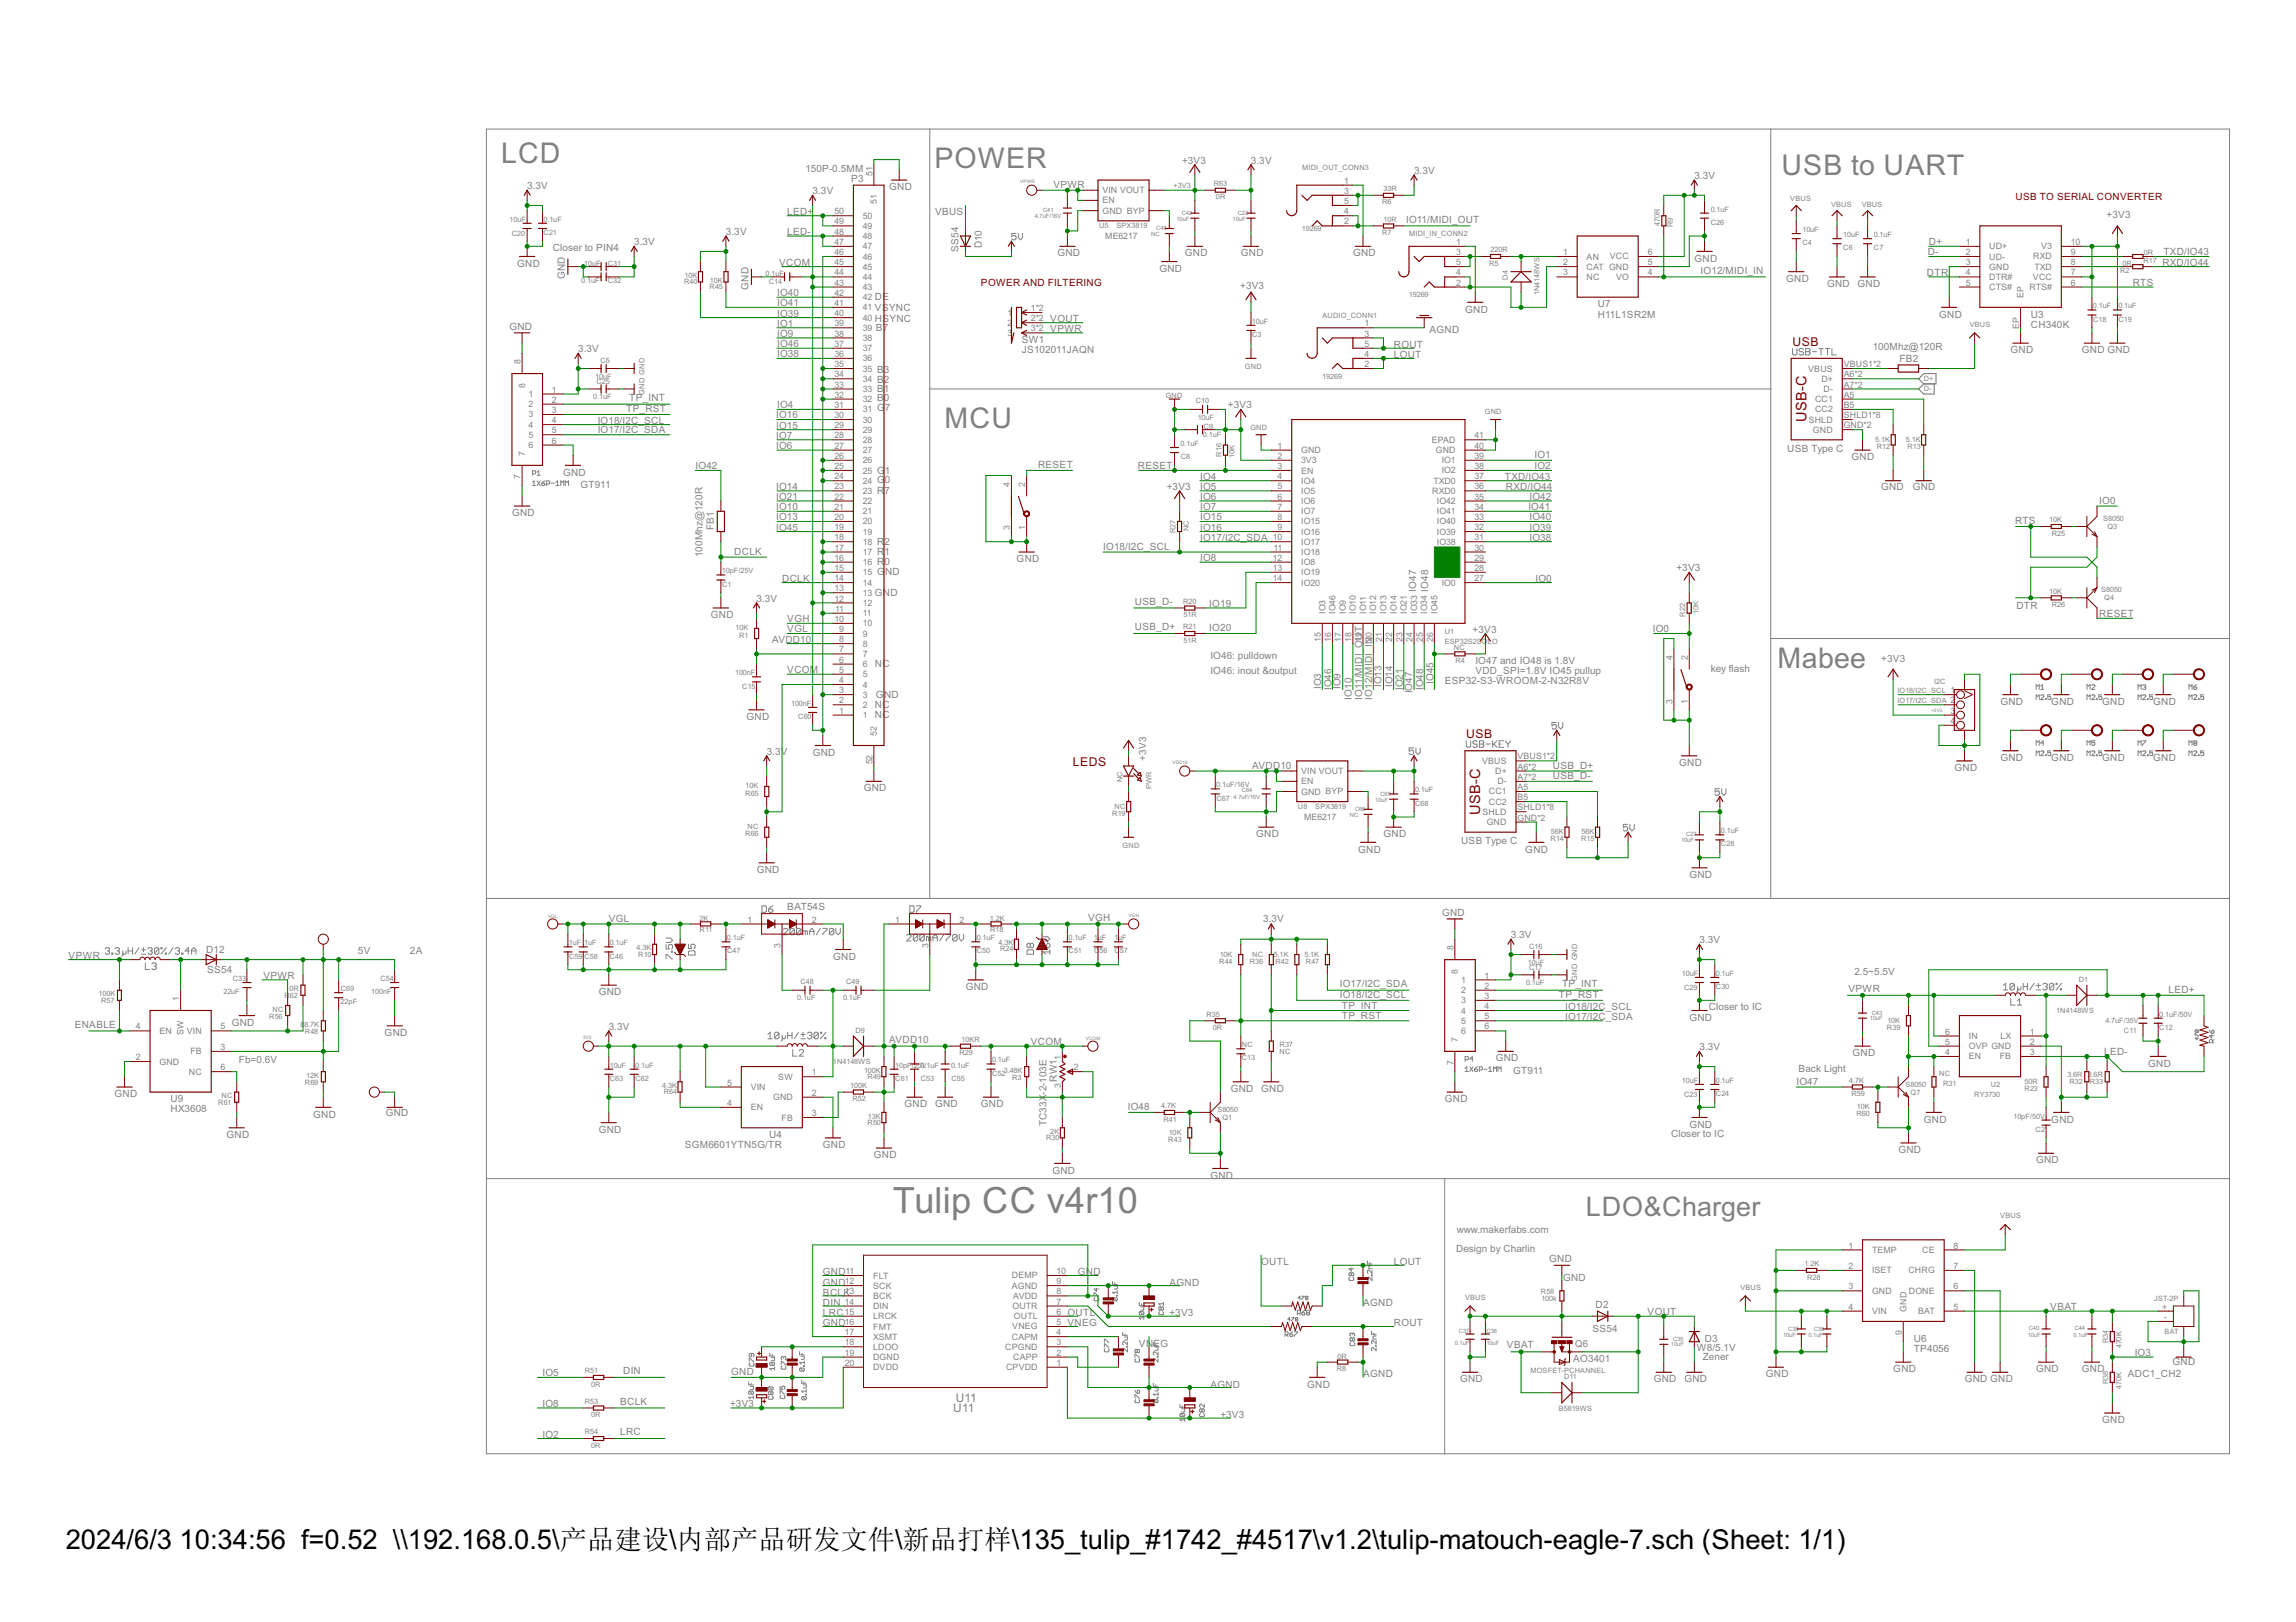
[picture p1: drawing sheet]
<svg xmlns="http://www.w3.org/2000/svg" width="297mm" height="210mm" viewBox="0 0 297 210" stroke-linecap="round" stroke-linejoin="round" font-family="sans-serif">
<defs><g id="words">
<text font-size="5.2" fill="#808080" x="115.5" y="157">Tulip CC v4r10</text>
<g font-size="4.1" fill="#808080">
<text x="64.8" y="21.1">LCD</text>
<text x="120.9" y="21.7">POWER</text>
<text x="230.5" y="22.6">USB to UART</text>
<text x="122.2" y="55.3">MCU</text>
<text x="230" y="86.5">Mabee</text>
</g>
<g font-size="4">
<text x="8.5" y="200.4">2024/6/3</text>
<text x="23.2" y="200.4">10:34:56 f=0.52 \\192.168.0.5\产品建设\内部产品研发文件\新品打样\135_tulip_#1742_#4517\v1.2\tulip-matouch-eagle-7.sch (Sheet: 1/1)</text>
</g>
<text font-size="3.9" fill="#808080" x="205.2" y="157.4">LDO&amp;Charger</text>
<g font-size="2.1" fill="#800000">
<text x="233.7" y="54.7" transform="rotate(-90 233.7 54.7)">USB-C</text>
<text x="191.5" y="105.4" transform="rotate(-90 191.5 105.4)">USB-C</text>
</g>
<g font-size="1.8" fill="#800000">
<text x="231.9" y="44.8">USB</text>
<text x="189.7" y="95.6">USB</text>
<text x="138.8" y="99.1">LEDS</text>
</g>
<g font-size="1.7" fill="#808080">
<text x="123.3" y="182.7">U11</text>
<text x="123.7" y="181.4">U11</text>
</g>
<g font-size="1.4" fill="#808080">
<text x="104.2" y="22.3">150P-0.5MM</text>
<text x="110.1" y="23.6">P3</text>
<text x="152.9" y="21.2">+3V3</text>
<text x="161.8" y="21.2">3.3V</text>
<text x="182.9" y="22.5">3.3V</text>
<text x="219.2" y="23.2">3.3V</text>
<text x="68.2" y="24.5">3.3V</text>
<text x="101.9" y="27.8">LED+</text>
<text x="105.1" y="25.1">3.3V</text>
<text x="115" y="24.6">GND</text>
<text x="121" y="27.8">VBUS</text>
<text x="136.3" y="24.4">VPWR</text>
<text x="181.9" y="28.8">IO11/MIDI_OUT</text>
<text x="272.5" y="28.2">+3V3</text>
<text x="66.9" y="34.5">GND</text>
<text x="71.5" y="32.5">Closer to PIN4</text>
<text x="82.1" y="31.7">3.3V</text>
<text x="93.9" y="30.4">3.3V</text>
<text x="100.8" y="34.4">VCOM</text>
<text x="101.9" y="30.4">LED-</text>
<text x="124" y="32.6" transform="rotate(-90 124 32.6)">SS54</text>
<text x="127" y="32.2" transform="rotate(-90 127 32.2)">D10</text>
<text x="136.8" y="33.2">GND</text>
<text x="150" y="35.2">GND</text>
<text x="153.3" y="33.2">GND</text>
<text x="160.5" y="33.2">GND</text>
<text x="175" y="33.2">GND</text>
<text x="219.2" y="33.8">GND</text>
<text x="220" y="35.4">IO12/MIDI_IN</text>
<text x="249.3" y="35.7">DTR</text>
<text x="249.4" y="33.1">D-</text>
<text x="249.6" y="31.7">D+</text>
<text x="279.8" y="34.4">RXD/IO44</text>
<text x="279.9" y="33.1">TXD/IO43</text>
<text x="73.1" y="36.2" transform="rotate(-90 73.1 36.2)">GND</text>
<text x="96.8" y="37.5" transform="rotate(-90 96.8 37.5)">GND</text>
<text x="100.5" y="38.3">IO40</text>
<text x="100.5" y="41">IO39</text>
<text x="100.5" y="39.7">IO41</text>
<text x="160.4" y="37.4">+3V3</text>
<text x="189.6" y="40.4">GND</text>
<text x="206.7" y="41.1">H11L1SR2M</text>
<text x="206.7" y="39.8">U7</text>
<text x="231.1" y="36.5">GND</text>
<text x="236.4" y="37.1">GND</text>
<text x="240.3" y="37.1">GND</text>
<text x="250.9" y="41.1">GND</text>
<text x="262.7" y="41.1">U3</text>
<text x="275.9" y="37">RTS</text>
<text x="65.9" y="42.7">GND</text>
<text x="74.8" y="45.6">3.3V</text>
<text x="100.5" y="44.9">IO46</text>
<text x="100.5" y="43.6">IO9</text>
<text x="100.5" y="42.3">IO1</text>
<text x="100.5" y="46.2">IO38</text>
<text x="132.2" y="44.4">SW1</text>
<text x="132.2" y="45.7">JS102011JAQN</text>
<text x="180.3" y="46.4">LOUT</text>
<text x="180.3" y="45.1">ROUT</text>
<text x="184.9" y="43.1">AGND</text>
<text x="242.3" y="45.3">100Mhz@120R</text>
<text x="245.7" y="46.8">FB2</text>
<text x="260.1" y="45.7">GND</text>
<text x="262.7" y="42.4">CH340K</text>
<text x="269.3" y="45.7">GND GND</text>
<text x="81" y="53.4">TP_RST</text>
<text x="81.4" y="51.9">TP_INT</text>
<text x="100.5" y="52.8">IO4</text>
<text x="114.5" y="53.2">7</text>
<text x="158.9" y="52.8">+3V3</text>
<text x="77.3" y="56">IO17/I2C_SDA</text>
<text x="77.3" y="54.8">IO18/I2C_SCL</text>
<text x="100.4" y="58.1">IO6</text>
<text x="100.4" y="56.8">IO7</text>
<text x="100.4" y="55.5">IO15</text>
<text x="100.4" y="54.2">IO16</text>
<text x="198.5" y="59.3">IO1</text>
<text x="231.2" y="58.5">USB Type C</text>
<text x="239.5" y="59.6">GND</text>
<text x="72.8" y="61.5">GND</text>
<text x="75.1" y="63.1">GT911</text>
<text x="90" y="60.8">IO42</text>
<text x="100.4" y="64.7">IO21</text>
<text x="100.4" y="63.4">IO14</text>
<text x="114.4" y="63.9">7</text>
<text x="114.5" y="61.3">1</text>
<text x="114.5" y="62.5">0</text>
<text x="134.3" y="60.6">RESET</text>
<text x="147.2" y="60.8">RESET</text>
<text x="150.9" y="63.4">+3V3</text>
<text x="155.3" y="64.7">IO6</text>
<text x="155.3" y="63.4">IO5</text>
<text x="155.3" y="62.1">IO4</text>
<text x="194.7" y="62.1">TXD/IO43</text>
<text x="194.8" y="63.4">RXD/IO44</text>
<text x="197.9" y="64.7">IO42</text>
<text x="198.5" y="60.8">IO2</text>
<text x="243.4" y="63.4">GND</text>
<text x="247.4" y="63.4">GND</text>
<text x="271.6" y="65.2">IO0</text>
<text x="66.2" y="66.8">GND</text>
<text x="92.4" y="68.6" transform="rotate(-90 92.4 68.6)">FB1</text>
<text x="95" y="71.8">DCLK</text>
<text x="100.4" y="68.7">IO45</text>
<text x="100.4" y="66">IO10</text>
<text x="100.4" y="67.3">IO13</text>
<text x="114.4" y="70.5">2</text>
<text x="114.4" y="71.8">1</text>
<text x="142.7" y="71.2">IO18/I2C_SCL</text>
<text x="155.3" y="66">IO7</text>
<text x="155.3" y="67.3">IO15</text>
<text x="155.3" y="68.7">IO16</text>
<text x="155.3" y="70">IO17/I2C_SDA</text>
<text x="197.7" y="66">IO41</text>
<text x="197.9" y="67.3">IO40</text>
<text x="197.9" y="68.7">IO39</text>
<text x="197.9" y="70">IO38</text>
<text x="260.7" y="67.7">RTS</text>
<text x="90.9" y="72.1" transform="rotate(-90 90.9 72.1)">100Mhz@120R</text>
<text x="97.9" y="77.9">3.3V</text>
<text x="101.2" y="75.3">DCLK</text>
<text x="114.4" y="73.1">0</text>
<text x="114.5" y="74.5">ND</text>
<text x="131.5" y="72.8">GND</text>
<text x="155.3" y="72.6">IO8</text>
<text x="198.7" y="75.3">IO0</text>
<text x="216.9" y="73.9">+3V3</text>
<text x="92" y="80">GND</text>
<text x="99.9" y="83.2">AVDD10</text>
<text x="101.9" y="80.5">VGH</text>
<text x="101.9" y="81.8">VGL</text>
<text x="146.8" y="78.3">USB_D-</text>
<text x="146.8" y="81.6">USB_D+</text>
<text x="156.5" y="78.6">IO19</text>
<text x="156.5" y="81.7">IO20</text>
<text x="190.5" y="81.9">+3V3</text>
<text x="213.8" y="81.8">IO0</text>
<text x="260.9" y="78.8">DTR</text>
<text x="271.6" y="79.9">RESET</text>
<text x="101.9" y="87.1">VCOM</text>
<text x="156.6" y="85.3">IO46: pulldown</text>
<text x="156.6" y="87.3">IO46: inout &amp;output</text>
<text x="170.9" y="89.2" transform="rotate(-90 170.9 89.2)">IO3</text>
<text x="172.3" y="89.3" transform="rotate(-90 172.3 89.3)">IO46</text>
<text x="173.4" y="89.2" transform="rotate(-90 173.4 89.2)">IO9</text>
<text x="178.7" y="88.9" transform="rotate(-90 178.7 88.9)">IO13</text>
<text x="180.2" y="88.9" transform="rotate(-90 180.2 88.9)">IO14</text>
<text x="181.5" y="89.3" transform="rotate(-90 181.5 89.3)">IO21</text>
<text x="182.7" y="89.7" transform="rotate(-90 182.7 89.7)">IO47</text>
<text x="184.1" y="89.3" transform="rotate(-90 184.1 89.3)">IO48</text>
<text x="185.4" y="88.6" transform="rotate(-90 185.4 88.6)">IO45</text>
<text x="186.9" y="88.6">ESP32-S3-WROOM-2-N32R8V</text>
<text x="190.9" y="85.9">IO47 and IO48 is 1.8V</text>
<text x="190.9" y="87.3">VDD_SPI=1.8V IO45 pullup</text>
<text x="221.3" y="87">key flash</text>
<text x="243.4" y="85.7">+3V3</text>
<text x="96.6" y="93.2">GND</text>
<text x="113.3" y="90.3">G</text>
<text x="114.4" y="90.3">ND</text>
<text x="174.9" y="90.5" transform="rotate(-90 174.9 90.5)">IO10</text>
<text x="176.2" y="90.5" transform="rotate(-90 176.2 90.5)">IO11/MIDI_OU</text>
<text x="177.5" y="90.5" transform="rotate(-90 177.5 90.5)">IO12/MIDI_IN</text>
<text x="258.8" y="91.2">GND</text>
<text x="265.4" y="91.2">GND</text>
<text x="272" y="91.2">GND</text>
<text x="278.6" y="91.2">GND</text>
<text x="99.2" y="97.7">3.3V</text>
<text x="105.2" y="97.8">GND</text>
<text x="148.3" y="98.5" transform="rotate(-90 148.3 98.5)">+3V3</text>
<text x="162" y="99.5">AVDD10</text>
<text x="200.9" y="100.8">USB_D-</text>
<text x="200.9" y="99.5">USB_D+</text>
<text x="217.2" y="99.1">GND</text>
<text x="252.9" y="99.8">GND</text>
<text x="258.8" y="98.5">GND</text>
<text x="265.4" y="98.5">GND</text>
<text x="272" y="98.5">GND</text>
<text x="278.6" y="98.5">GND</text>
<text x="111.7" y="102.4">GND</text>
<text x="97.9" y="113">GND</text>
<text x="162.5" y="108.4">GND</text>
<text x="175.7" y="110.3">GND</text>
<text x="179" y="108.4">GND</text>
<text x="189" y="109.3">USB Type C</text>
<text x="197.3" y="110.3">GND</text>
<text x="218.6" y="113.6">GND</text>
<text x="78.8" y="119.3">VGL</text>
<text x="101.9" y="117.7">BAT54S</text>
<text x="140.8" y="119.2">VGH</text>
<text x="163.4" y="119.3">3.3V</text>
<text x="186.6" y="118.5">GND</text>
<text x="8.9" y="124">VPWR</text>
<text x="26.7" y="123.3">D12</text>
<text x="26.8" y="125.9">SS54</text>
<text x="46.3" y="123.5">5V</text>
<text x="53" y="123.5">2A</text>
<text x="107.8" y="124.2">GND</text>
<text x="195.5" y="121.4">3.3V</text>
<text x="219.9" y="122.1">3.3V</text>
<text x="34.1" y="126.7">VPWR</text>
<text x="77.5" y="128.8">GND</text>
<text x="124.9" y="128.1">GND</text>
<text x="173.3" y="127.7">IO17/I2C_SDA</text>
<text x="173.3" y="129.2">IO18/I2C_SCL</text>
<text x="173.6" y="130.5">TP_INT</text>
<text x="173.6" y="131.8">TP_RST</text>
<text x="201.7" y="129.2">TP_RST</text>
<text x="202.1" y="127.7">TP_INT</text>
<text x="202.5" y="132">IO17/I2C_SDA</text>
<text x="202.5" y="130.6">IO18/I2C_SCL</text>
<text x="221.1" y="130.6">Closer to IC</text>
<text x="239.1" y="128.4">VPWR</text>
<text x="239.9" y="126.2">2.5~5.5V</text>
<text x="280.6" y="128.5">LED+</text>
<text x="9.7" y="133">ENABLE</text>
<text x="30" y="132.8">GND</text>
<text x="30.9" y="137.5">Fb=0.6V</text>
<text x="49.8" y="134.1">GND</text>
<text x="78.8" y="133.3">3.3V</text>
<text x="115" y="135">AVDD10</text>
<text x="133.4" y="135.3">VCOM</text>
<text x="193.5" y="137.4">GND</text>
<text x="218.6" y="132.1">GND</text>
<text x="219.9" y="135.9">3.3V</text>
<text x="239.7" y="136.7">GND</text>
<text x="272.2" y="136.6">LED-</text>
<text x="14.8" y="142">GND</text>
<text x="22.1" y="144">HX3608</text>
<text x="22.1" y="142.6">U9</text>
<text x="117" y="143.3">GND</text>
<text x="121" y="143.3">GND</text>
<text x="126.9" y="143.3">GND</text>
<text x="135.4" y="141.7" transform="rotate(-90 135.4 141.7)">-2-103E</text>
<text x="136.7" y="140" transform="rotate(-90 136.7 140)">RW1</text>
<text x="145.9" y="143.7">IO48</text>
<text x="159.2" y="141.3">GND</text>
<text x="163.2" y="141.3">GND</text>
<text x="186.9" y="142.6">GND</text>
<text x="195.8" y="139">GT911</text>
<text x="232.4" y="140.4">IO47</text>
<text x="232.7" y="138.7">Back Light</text>
<text x="277.9" y="138">GND</text>
<text x="29.3" y="147.3">GND</text>
<text x="40.5" y="144.6">GND</text>
<text x="49.9" y="144.4">GND</text>
<text x="77.5" y="146.6">GND</text>
<text x="88.6" y="148.6">SGM6601YTN5G/TR</text>
<text x="99.5" y="147.3">U4</text>
<text x="106.5" y="148.6">GND</text>
<text x="113.1" y="149.9">GND</text>
<text x="135.4" y="145.8" transform="rotate(-90 135.4 145.8)">TC33X</text>
<text x="216.2" y="147.1">Closer to IC</text>
<text x="218.6" y="145.9">GND</text>
<text x="245.6" y="149.2">GND</text>
<text x="248.9" y="145.3">GND</text>
<text x="265.4" y="145.3">GND</text>
<text x="136.1" y="151.9">GND</text>
<text x="156.6" y="152.5">GND</text>
<text x="263.4" y="150.6">GND</text>
<text x="188.5" y="159.5">www.makerfabs.com</text>
<text x="106.5" y="165.1">GND</text>
<text x="106.5" y="166.4">GND</text>
<text x="106.5" y="167.7">BCLK</text>
<text x="139.4" y="165.1">GND</text>
<text x="151.3" y="166.4">AGND</text>
<text x="163.2" y="163.7">OUTL</text>
<text x="180.3" y="163.7">LOUT</text>
<text x="188.4" y="162">Design by Charlin</text>
<text x="200.4" y="163.4">GND</text>
<text x="202.2" y="165.7">GND</text>
<text x="106.5" y="171.7">GND</text>
<text x="106.5" y="169">DIN</text>
<text x="106.5" y="170.3">LRC</text>
<text x="151.3" y="170.3">+3V3</text>
<text x="176.4" y="169">AGND</text>
<text x="180.3" y="171.7">ROUT</text>
<text x="206" y="172.3">SS54</text>
<text x="206.4" y="169.3">D2</text>
<text x="213.2" y="170.2">VOUT</text>
<text x="220.6" y="173.6">D3</text>
<text x="247.6" y="173.6">U6</text>
<text x="265.3" y="169.5">VBAT</text>
<text x="70.2" y="178.1">IO5</text>
<text x="80.6" y="177.9">DIN</text>
<text x="94.6" y="178">GND</text>
<text x="147.4" y="174.3">VNEG</text>
<text x="156.6" y="179.6">AGND</text>
<text x="169.1" y="179.6">GND</text>
<text x="176.4" y="178.2">AGND</text>
<text x="188.9" y="178.9">GND</text>
<text x="195" y="174.4">VBAT</text>
<text x="203.5" y="176.3">AO3401</text>
<text x="203.8" y="174.3">Q6</text>
<text x="214" y="178.9">GND</text>
<text x="217.9" y="178.9">GND</text>
<text x="219.5" y="174.8">W8/5.1V</text>
<text x="220.3" y="176">Zener</text>
<text x="228.5" y="178.2">GND</text>
<text x="244.9" y="177.6">GND</text>
<text x="247.6" y="175">TP4056</text>
<text x="254.2" y="178.9">GND GND</text>
<text x="263.4" y="177.6">GND</text>
<text x="269.3" y="177.6">GND</text>
<text x="275.3" y="178.2">ADC1_CH2</text>
<text x="276.2" y="175.5">IO3</text>
<text x="281.1" y="176.7">GND</text>
<text x="70.2" y="182.1">IO8</text>
<text x="80.2" y="185.8">LRC</text>
<text x="80.2" y="181.8">BCLK</text>
<text x="94.4" y="182.1">+3V3</text>
<text x="157.9" y="183.5">+3V3</text>
<text x="272" y="184.2">GND</text>
<text x="70.2" y="186">IO2</text>
</g>
<g font-size="1.4" fill="#800000">
<text x="260.8" y="25.9">USB TO SERIAL CONVERTER</text>
<text x="126.9" y="37">POWER AND FILTERING</text>
</g>
<g font-size="1.3" fill="#808080">
<text x="112.9" y="22.7" transform="rotate(-90 112.9 22.7)">51</text>
<text x="173.9" y="23.8">1</text>
<text x="108" y="29">49</text>
<text x="108" y="27.7">50</text>
<text x="111.6" y="29.6">49</text>
<text x="111.6" y="28.3">50</text>
<text x="113.4" y="26.4" transform="rotate(-90 113.4 26.4)">51</text>
<text x="142.6" y="25">VIN VOUT</text>
<text x="142.6" y="27.7">GND BYP</text>
<text x="142.6" y="26.3">EN</text>
<text x="173.9" y="25.1">3</text>
<text x="173.9" y="26.4">5</text>
<text x="173.9" y="27.7">4</text>
<text x="173.9" y="29">2</text>
<text x="108" y="35.6">44</text>
<text x="108" y="34.3">45</text>
<text x="108" y="33">46</text>
<text x="108" y="31.7">47</text>
<text x="108" y="30.4">48</text>
<text x="111.6" y="34.9">45</text>
<text x="111.6" y="33.6">46</text>
<text x="111.6" y="32.3">47</text>
<text x="111.6" y="30.9">48</text>
<text x="143" y="30.9">ME6217</text>
<text x="188.4" y="31.7">1</text>
<text x="188.4" y="33">3</text>
<text x="188.4" y="34.3">5</text>
<text x="188.4" y="35.6">4</text>
<text x="202.2" y="33">1</text>
<text x="202.2" y="34.3">2</text>
<text x="202.2" y="35.6">3</text>
<text x="205.3" y="33.6">AN</text>
<text x="205.3" y="34.9">CAT GND</text>
<text x="208.3" y="33.6">VCC</text>
<text x="213.2" y="35.6">4</text>
<text x="213.2" y="34.3">5</text>
<text x="213.2" y="33">6</text>
<text x="254.3" y="31.7">1</text>
<text x="254.3" y="33">2</text>
<text x="254.3" y="34.3">3</text>
<text x="254.3" y="35.6">4</text>
<text x="257.4" y="32.3">UD+</text>
<text x="257.4" y="33.6">UD-</text>
<text x="257.4" y="34.9">GND</text>
<text x="263.1" y="33.6">RXD</text>
<text x="263.2" y="34.9">TXD</text>
<text x="264.1" y="32.3">V3</text>
<text x="267.9" y="35.6">7</text>
<text x="267.9" y="34.3">8</text>
<text x="267.9" y="33">9</text>
<text x="267.9" y="31.7">10</text>
<text x="108" y="40.9">40</text>
<text x="108" y="39.6">41</text>
<text x="108" y="38.3">42</text>
<text x="108" y="37">43</text>
<text x="111.6" y="41.5">40 HSYNC</text>
<text x="111.6" y="40.2">41 VSYNC</text>
<text x="111.6" y="38.9">42 DE</text>
<text x="111.6" y="37.5">43</text>
<text x="111.6" y="36.2">44</text>
<text x="130.3" y="40.8">1</text>
<text x="133.4" y="40.3">1*2</text>
<text x="133.4" y="41.6">2*2 VOUT</text>
<text x="188.4" y="37">2</text>
<text x="205.3" y="36.2">NC</text>
<text x="209.1" y="36.2">VO</text>
<text x="254.3" y="37">5</text>
<text x="257.4" y="36.2">DTR#</text>
<text x="257.4" y="37.5">CTS#</text>
<text x="261.8" y="38.5" transform="rotate(-90 261.8 38.5)">EP</text>
<text x="262.6" y="37.5">RTS#</text>
<text x="263" y="36.2">VCC</text>
<text x="267.9" y="37">6</text>
<text x="67.4" y="47.1" transform="rotate(-90 67.4 47.1)">8</text>
<text x="108" y="47.5">35</text>
<text x="108" y="46.2">36</text>
<text x="108" y="44.9">37</text>
<text x="108" y="43.6">38</text>
<text x="108" y="42.2">39</text>
<text x="111.6" y="46.8">36</text>
<text x="111.6" y="45.5">37</text>
<text x="111.6" y="44.1">38</text>
<text x="111.6" y="42.8">39 B7</text>
<text x="130.3" y="42.1">2</text>
<text x="130.3" y="43.5">3</text>
<text x="133.4" y="42.9">3*2 VPWR</text>
<text x="176.5" y="42.2">1</text>
<text x="176.5" y="43.6">3</text>
<text x="176.5" y="44.9">5</text>
<text x="176.5" y="46.2">4</text>
<text x="176.5" y="47.5">2</text>
<text x="238.5" y="47.5">VBUS1*2</text>
<text x="261.2" y="42.5" transform="rotate(-90 261.2 42.5)">EP</text>
<text x="67.9" y="50.2" transform="rotate(-90 67.9 50.2)">8</text>
<text x="68.4" y="51.4">1</text>
<text x="68.4" y="52.7">2</text>
<text x="71.4" y="50.8">1</text>
<text x="71.4" y="52.1">2</text>
<text x="71.4" y="53.4">3</text>
<text x="108" y="52.8">31</text>
<text x="108" y="51.5">32</text>
<text x="108" y="50.1">33</text>
<text x="108" y="48.8">34</text>
<text x="111.6" y="53.4">31 G</text>
<text x="111.6" y="52">32 B0</text>
<text x="111.6" y="50.7">33 B1</text>
<text x="111.6" y="49.4">34 B2</text>
<text x="111.6" y="48.1">35 B3</text>
<text x="233.9" y="48.1">VBUS</text>
<text x="234.8" y="52">CC1</text>
<text x="234.8" y="53.4">CC2</text>
<text x="235.7" y="49.4">D+</text>
<text x="235.9" y="50.7">D-</text>
<text x="238.5" y="51.5">A5</text>
<text x="238.5" y="48.8">A6*2</text>
<text x="238.5" y="50.1">A7*2</text>
<text x="238.5" y="52.8">B5</text>
<text x="67.9" y="59" transform="rotate(-90 67.9 59)">7</text>
<text x="68.4" y="54">3</text>
<text x="68.4" y="55.3">4</text>
<text x="68.4" y="56.7">5</text>
<text x="68.4" y="58">6</text>
<text x="71.4" y="54.8">4</text>
<text x="71.4" y="56.1">5</text>
<text x="71.4" y="57.4">6</text>
<text x="108" y="59.4">26</text>
<text x="108" y="58.1">27</text>
<text x="108" y="56.7">28</text>
<text x="108" y="55.4">29</text>
<text x="108" y="54.1">30</text>
<text x="111.6" y="60">26</text>
<text x="111.6" y="58.6">27</text>
<text x="111.6" y="57.3">28</text>
<text x="111.6" y="56">29</text>
<text x="111.6" y="54.7">30</text>
<text x="165.3" y="58.1">1</text>
<text x="165.3" y="59.4">2</text>
<text x="168.3" y="60">3V3</text>
<text x="168.3" y="58.6">GND</text>
<text x="185.2" y="57.3">EPAD</text>
<text x="185.8" y="58.6">GND</text>
<text x="186.5" y="60">IO1</text>
<text x="190.7" y="59.4">39</text>
<text x="190.7" y="58.1">40</text>
<text x="190.7" y="56.7">41</text>
<text x="234" y="54.7">SHLD</text>
<text x="234.6" y="56">GND</text>
<text x="238.5" y="55.4">GND*2</text>
<text x="238.5" y="54.1">SHLD1*8</text>
<text x="67.4" y="62" transform="rotate(-90 67.4 62)">7</text>
<text x="108" y="66">21</text>
<text x="108" y="64.7">22</text>
<text x="108" y="63.3">23</text>
<text x="108" y="62">24</text>
<text x="108" y="60.7">25</text>
<text x="111.6" y="65.2">22</text>
<text x="111.6" y="63.9">23 R</text>
<text x="111.6" y="62.6">24 G</text>
<text x="111.6" y="61.3">25 G</text>
<text x="130.7" y="63" transform="rotate(-90 130.7 63)">4</text>
<text x="132.6" y="63" transform="rotate(-90 132.6 63)">2</text>
<text x="165.3" y="60.7">3</text>
<text x="165.3" y="62">4</text>
<text x="165.3" y="63.3">5</text>
<text x="165.3" y="64.7">6</text>
<text x="165.3" y="66">7</text>
<text x="168.3" y="61.3">EN</text>
<text x="168.3" y="62.6">IO4</text>
<text x="168.3" y="63.9">IO5</text>
<text x="168.3" y="65.2">IO6</text>
<text x="185.3" y="63.9">RXD0</text>
<text x="185.4" y="62.6">TXD0</text>
<text x="185.9" y="65.2">IO42</text>
<text x="186.5" y="61.3">IO2</text>
<text x="190.7" y="66">34</text>
<text x="190.7" y="64.7">35</text>
<text x="190.7" y="63.3">36</text>
<text x="190.7" y="62">37</text>
<text x="190.7" y="60.7">38</text>
<text x="108" y="71.2">17</text>
<text x="108" y="69.9">18</text>
<text x="108" y="68.6">19</text>
<text x="108" y="67.3">20</text>
<text x="111.6" y="71.8">17 R</text>
<text x="111.6" y="70.5">18 R</text>
<text x="111.6" y="69.2">19</text>
<text x="111.6" y="67.9">20</text>
<text x="111.6" y="66.6">21</text>
<text x="130.7" y="68.6" transform="rotate(-90 130.7 68.6)">3</text>
<text x="132.6" y="68.6" transform="rotate(-90 132.6 68.6)">1</text>
<text x="164.7" y="69.9">10</text>
<text x="164.8" y="71.2">11</text>
<text x="165.3" y="67.3">8</text>
<text x="165.3" y="68.6">9</text>
<text x="168.3" y="66.6">IO7</text>
<text x="168.3" y="67.9">IO15</text>
<text x="168.3" y="69.2">IO16</text>
<text x="168.3" y="70.5">IO17</text>
<text x="168.3" y="71.8">IO18</text>
<text x="185.9" y="70.5">IO38</text>
<text x="185.9" y="69.2">IO39</text>
<text x="185.9" y="67.9">IO40</text>
<text x="185.9" y="66.5">IO41</text>
<text x="190.7" y="71.2">30</text>
<text x="190.7" y="69.9">31</text>
<text x="190.7" y="68.6">32</text>
<text x="190.7" y="67.3">33</text>
<text x="108" y="77.8">12</text>
<text x="108" y="76.5">13</text>
<text x="108" y="75.2">14</text>
<text x="108" y="73.9">15</text>
<text x="108" y="72.6">16</text>
<text x="111.6" y="77.1">13 GND</text>
<text x="111.6" y="75.8">14</text>
<text x="111.6" y="74.5">15 G</text>
<text x="111.6" y="73.1">16 R</text>
<text x="164.7" y="72.6">12</text>
<text x="164.7" y="73.9">13</text>
<text x="164.7" y="75.2">14</text>
<text x="168.3" y="73.1">IO8</text>
<text x="168.3" y="74.5">IO19</text>
<text x="168.3" y="75.8">IO20</text>
<text x="186.5" y="75.8">IO0</text>
<text x="190.7" y="75.2">27</text>
<text x="190.7" y="73.9">28</text>
<text x="190.7" y="72.6">29</text>
<text x="108" y="80.5">10</text>
<text x="108" y="79.2">11</text>
<text x="108.6" y="83.1">8</text>
<text x="108.6" y="81.8">9</text>
<text x="111.6" y="83.7">8</text>
<text x="111.6" y="82.4">9</text>
<text x="111.6" y="81.1">10</text>
<text x="111.6" y="79.7">11</text>
<text x="111.6" y="78.4">12</text>
<text x="170.9" y="83.1" transform="rotate(-90 170.9 83.1)">15</text>
<text x="171.5" y="79.4" transform="rotate(-90 171.5 79.4)">IO3</text>
<text x="172.2" y="83.1" transform="rotate(-90 172.2 83.1)">16</text>
<text x="172.8" y="79.4" transform="rotate(-90 172.8 79.4)">IO46</text>
<text x="173.5" y="83.1" transform="rotate(-90 173.5 83.1)">17</text>
<text x="174.1" y="79.4" transform="rotate(-90 174.1 79.4)">IO9</text>
<text x="174.8" y="83.1" transform="rotate(-90 174.8 83.1)">18</text>
<text x="175.4" y="79.4" transform="rotate(-90 175.4 79.4)">IO10</text>
<text x="176.2" y="83.1" transform="rotate(-90 176.2 83.1)">19T</text>
<text x="176.7" y="79.4" transform="rotate(-90 176.7 79.4)">IO11</text>
<text x="177.5" y="83.1" transform="rotate(-90 177.5 83.1)">20</text>
<text x="178.1" y="79.4" transform="rotate(-90 178.1 79.4)">IO12</text>
<text x="178.8" y="83.1" transform="rotate(-90 178.8 83.1)">21</text>
<text x="179.4" y="79.4" transform="rotate(-90 179.4 79.4)">IO13</text>
<text x="180.1" y="83.1" transform="rotate(-90 180.1 83.1)">22</text>
<text x="180.7" y="79.4" transform="rotate(-90 180.7 79.4)">IO14</text>
<text x="181.4" y="83.1" transform="rotate(-90 181.4 83.1)">23</text>
<text x="182" y="79.4" transform="rotate(-90 182 79.4)">IO21</text>
<text x="182.8" y="83.1" transform="rotate(-90 182.8 83.1)">24</text>
<text x="183.3" y="79.4" transform="rotate(-90 183.3 79.4)">IO33 IO47</text>
<text x="184.1" y="83.1" transform="rotate(-90 184.1 83.1)">25</text>
<text x="184.7" y="79.4" transform="rotate(-90 184.7 79.4)">IO34 IO48</text>
<text x="185.4" y="83.1" transform="rotate(-90 185.4 83.1)">26</text>
<text x="186" y="79.4" transform="rotate(-90 186 79.4)">IO45</text>
<text x="108.6" y="89.7">3</text>
<text x="108.6" y="88.4">4</text>
<text x="108.6" y="87.1">5</text>
<text x="108.6" y="85.8">6</text>
<text x="108.6" y="84.4">7</text>
<text x="111.6" y="89">4</text>
<text x="111.6" y="87.7">5</text>
<text x="111.6" y="86.3">6 NC</text>
<text x="111.6" y="85">7</text>
<text x="216.4" y="85.4" transform="rotate(-90 216.4 85.4)">4</text>
<text x="218.4" y="85.4" transform="rotate(-90 218.4 85.4)">2</text>
<text x="252.3" y="89.7">1</text>
<text x="108.6" y="92.3">1</text>
<text x="108.6" y="91">2</text>
<text x="111.6" y="92.9">1 NC</text>
<text x="111.6" y="91.6">2 NC</text>
<text x="111.6" y="90.3">3</text>
<text x="113.4" y="95.3" transform="rotate(-90 113.4 95.3)">52</text>
<text x="216.4" y="91.1" transform="rotate(-90 216.4 91.1)">3</text>
<text x="218.4" y="91.1" transform="rotate(-90 218.4 91.1)">1</text>
<text x="252.3" y="91">2</text>
<text x="252.3" y="92.3">3</text>
<text x="252.3" y="93.7">4</text>
<text x="112.9" y="98.9" transform="rotate(-90 112.9 98.9)">52</text>
<text x="168.3" y="100.2">VIN VOUT</text>
<text x="168.3" y="101.5">EN</text>
<text x="191.7" y="98.9">VBUS</text>
<text x="193.4" y="100.2">D+</text>
<text x="193.7" y="101.5">D-</text>
<text x="196.3" y="98.3">VBUS1*2</text>
<text x="196.3" y="99.6">A6*2</text>
<text x="196.3" y="100.9">A7*2</text>
<text x="168.3" y="102.8">GND BYP</text>
<text x="168.7" y="106.1">ME6217</text>
<text x="191.8" y="105.4">SHLD</text>
<text x="192.3" y="106.8">GND</text>
<text x="192.6" y="102.8">CC1</text>
<text x="192.6" y="104.1">CC2</text>
<text x="196.3" y="106.2">GND*2</text>
<text x="196.3" y="102.2">A5</text>
<text x="196.3" y="103.6">B5</text>
<text x="196.3" y="104.9">SHLD1*8</text>
<text x="96.7" y="119.4">1</text>
<text x="105" y="119.4">2</text>
<text x="115.8" y="119.4">1</text>
<text x="124.1" y="119.4">2</text>
<text x="101" y="122.7" transform="rotate(-90 101 122.7)">3</text>
<text x="120.1" y="122.7" transform="rotate(-90 120.1 122.7)">3</text>
<text x="188" y="123" transform="rotate(-90 188 123)">8</text>
<text x="23.2" y="129.6" transform="rotate(-90 23.2 129.6)">1</text>
<text x="188.6" y="126" transform="rotate(-90 188.6 126)">8</text>
<text x="189" y="127.2">1</text>
<text x="189" y="128.5">2</text>
<text x="189" y="129.8">3</text>
<text x="189" y="131.2">4</text>
<text x="192.1" y="126.6">1</text>
<text x="192.1" y="128">2</text>
<text x="192.1" y="129.3">3</text>
<text x="192.1" y="130.6">4</text>
<text x="192.1" y="131.9">5</text>
<text x="17.6" y="133.2">4</text>
<text x="17.6" y="137.2">2</text>
<text x="20.6" y="133.8">EN</text>
<text x="20.6" y="137.8">GND</text>
<text x="23.8" y="133.9" transform="rotate(-90 23.8 133.9)">SW</text>
<text x="24.2" y="133.8">VIN</text>
<text x="24.6" y="136.4">FB</text>
<text x="28.5" y="133.2">5</text>
<text x="28.5" y="135.9">3</text>
<text x="137.3" y="137.2" transform="rotate(-90 137.3 137.2)">1</text>
<text x="188" y="137.9" transform="rotate(-90 188 137.9)">7</text>
<text x="188.6" y="134.8" transform="rotate(-90 188.6 134.8)">7</text>
<text x="189" y="132.5">5</text>
<text x="189" y="133.8">6</text>
<text x="192.1" y="133.2">6</text>
<text x="251.7" y="136.5">4</text>
<text x="251.7" y="135.2">5</text>
<text x="251.7" y="133.9">6</text>
<text x="254.7" y="137.1">EN</text>
<text x="254.7" y="135.8">OVP GND</text>
<text x="254.7" y="134.5">IN</text>
<text x="258.7" y="137.1">FB</text>
<text x="258.8" y="134.5">LX</text>
<text x="262.6" y="133.9">1</text>
<text x="262.6" y="135.2">2</text>
<text x="262.6" y="136.5">3</text>
<text x="24.4" y="139.1">NC</text>
<text x="28.5" y="138.5">6</text>
<text x="94.1" y="143.1">4</text>
<text x="94.1" y="140.5">5</text>
<text x="97.1" y="143.7">EN</text>
<text x="97.1" y="141.1">VIN</text>
<text x="100" y="142.4">GND</text>
<text x="100.7" y="139.7">SW</text>
<text x="105" y="139.2">1</text>
<text x="105" y="141.8">2</text>
<text x="137.3" y="140.8" transform="rotate(-90 137.3 140.8)">3</text>
<text x="138.9" y="138.5">2</text>
<text x="101.1" y="145">FB</text>
<text x="105" y="144.4">3</text>
<text x="239.1" y="161.6">1</text>
<text x="252.7" y="161.6">8</text>
<text x="109.3" y="166.2">12</text>
<text x="109.3" y="167.5">13</text>
<text x="109.4" y="164.9">11</text>
<text x="113" y="165.5">FLT</text>
<text x="113" y="166.8">SCK</text>
<text x="130.9" y="166.8">AGND</text>
<text x="130.9" y="165.4">DEMP</text>
<text x="136.7" y="167.5">8</text>
<text x="136.7" y="166.2">9</text>
<text x="136.7" y="164.9">10</text>
<text x="239.1" y="164.2">2</text>
<text x="239.1" y="166.9">3</text>
<text x="242.2" y="162.2">TEMP</text>
<text x="242.2" y="164.8">ISET</text>
<text x="242.2" y="167.4">GND</text>
<text x="246.9" y="164.8">CHRG</text>
<text x="247" y="167.4">DONE</text>
<text x="248.7" y="162.2">CE</text>
<text x="252.7" y="166.9">6</text>
<text x="252.7" y="164.2">7</text>
<text x="109.3" y="168.8">14</text>
<text x="109.3" y="170.2">15</text>
<text x="109.3" y="171.5">16</text>
<text x="109.3" y="172.8">17</text>
<text x="113" y="168.1">BCK</text>
<text x="113" y="169.4">DIN</text>
<text x="113" y="170.7">LRCK</text>
<text x="113" y="172.1">FMT</text>
<text x="113" y="173.4">XSMT</text>
<text x="130.9" y="173.4">CAPM</text>
<text x="131" y="172">VNEG</text>
<text x="131" y="169.4">OUTR</text>
<text x="131.1" y="168.1">AVDD</text>
<text x="131.2" y="170.7">OUTL</text>
<text x="136.7" y="172.8">4</text>
<text x="136.7" y="171.5">5 VNEG</text>
<text x="136.7" y="170.2">6 OUTL</text>
<text x="136.7" y="168.8">7</text>
<text x="239.1" y="169.5">4</text>
<text x="242.2" y="170.1">VIN</text>
<text x="246.1" y="172.8" transform="rotate(-90 246.1 172.8)">9</text>
<text x="246.6" y="169.8" transform="rotate(-90 246.6 169.8)">GND</text>
<text x="248.1" y="170.1">BAT</text>
<text x="252.7" y="169.5">5</text>
<text x="279.7" y="169.5">+</text>
<text x="280" y="170.8">-</text>
<text x="109.3" y="174.1">18</text>
<text x="109.3" y="175.4">19</text>
<text x="109.3" y="176.7">20</text>
<text x="113" y="174.7">LDOO</text>
<text x="113" y="176">DGND</text>
<text x="113" y="177.3">DVDD</text>
<text x="130.1" y="174.7">CPGND</text>
<text x="130.2" y="177.3">CPVDD</text>
<text x="131.1" y="176">CAPP</text>
<text x="136.7" y="176.7">1</text>
<text x="136.7" y="175.4">2</text>
<text x="136.7" y="174.1">3</text>
</g>
<g font-size="1.1" fill="#808080">
<text x="168.4" y="22">MIDI_OUT_CONN3</text>
<text x="65.9" y="28.7">10uF</text>
<text x="70.3" y="28.7">0.1uF</text>
<text x="142.2" y="29.5">U5</text>
<text x="144.4" y="29.5">SPX3819</text>
<text x="151.8" y="24.4">+3V3</text>
<text x="157" y="24.1">R63</text>
<text x="157.3" y="25.8">0R</text>
<text x="168.4" y="29.9">19269</text>
<text x="178.8" y="26.5">R6</text>
<text x="179" y="24.7">33R</text>
<text x="179" y="28.7">10R</text>
<text x="214.7" y="29.2" transform="rotate(-90 214.7 29.2)">470R</text>
<text x="216.4" y="29.4" transform="rotate(-90 216.4 29.4)">R9</text>
<text x="221.3" y="27.4">0.1uF</text>
<text x="221.3" y="29.1">C26</text>
<text x="231.6" y="26.1">VBUS</text>
<text x="236.9" y="26.7">VBUS</text>
<text x="240.8" y="26.7">VBUS</text>
<text x="66.2" y="30.5">C20</text>
<text x="70.3" y="30.4">C21</text>
<text x="75.6" y="34.4">10uF</text>
<text x="78.6" y="34.4">C31</text>
<text x="88.6" y="36">10K</text>
<text x="99" y="35.7">0.1uF</text>
<text x="178.8" y="30.4">R7</text>
<text x="182.3" y="30.6">MIDI_IN_CONN2</text>
<text x="192.6" y="34.4">R5</text>
<text x="192.8" y="32.7">220R</text>
<text x="233.2" y="30">10uF</text>
<text x="233.2" y="31.7">C4</text>
<text x="238.5" y="30.7">10uF</text>
<text x="238.5" y="32.4">C6</text>
<text x="242.4" y="30.7">0.1uF</text>
<text x="242.4" y="32.4">C7</text>
<text x="274.3" y="35.3">R2</text>
<text x="274.6" y="34.4">0R</text>
<text x="277.3" y="34">R17</text>
<text x="277.4" y="33.1">0R</text>
<text x="75.2" y="36.6">0.1uF</text>
<text x="78.6" y="36.6">C32</text>
<text x="88.5" y="36.7">R40</text>
<text x="91.8" y="37.4">R45</text>
<text x="91.9" y="36.6">10K</text>
<text x="99.5" y="36.7">C14</text>
<text x="162" y="41.9">10uF</text>
<text x="171.1" y="41.1">AUDIO_CONN1</text>
<text x="182.3" y="38.5">19269</text>
<text x="195.1" y="36.2" transform="rotate(-90 195.1 36.2)">D4</text>
<text x="199.2" y="38.2" transform="rotate(-90 199.2 38.2)">1N4148WS</text>
<text x="270.8" y="39.9">0.1uF</text>
<text x="270.8" y="41.6">C18</text>
<text x="274.1" y="39.9">0.1uF</text>
<text x="274.1" y="41.6">C19</text>
<text x="77.7" y="47">C5</text>
<text x="161.1" y="47.7">GND</text>
<text x="162" y="43.6">C3</text>
<text x="254.8" y="42.3">VBUS</text>
<text x="76.8" y="51.7">0.1uF</text>
<text x="77" y="49">10uF</text>
<text x="77.2" y="49.7">C25</text>
<text x="83.4" y="51.1" transform="rotate(-90 83.4 51.1)">GND GND</text>
<text x="150.8" y="51.5">GND</text>
<text x="154.7" y="52.2">C10</text>
<text x="171.1" y="49">19269</text>
<text x="192.1" y="53.6">GND</text>
<text x="248.9" y="49.3">D+</text>
<text x="248.9" y="50.7">D-</text>
<text x="152.7" y="57.7">0.1uF</text>
<text x="152.8" y="59.4">C8</text>
<text x="155" y="54.3">10uF</text>
<text x="155.6" y="56.5">0.1uF</text>
<text x="155.7" y="55.5">C9</text>
<text x="158" y="59.1" transform="rotate(-90 158 59.1)">R16</text>
<text x="159.7" y="59.3" transform="rotate(-90 159.7 59.3)">10K</text>
<text x="161.8" y="55.6">GND</text>
<text x="242.6" y="57.2">5.1K</text>
<text x="242.8" y="58.1">R12</text>
<text x="246.6" y="57.2">5.1K</text>
<text x="246.8" y="58.1">R13</text>
<text x="152.1" y="69" transform="rotate(-90 152.1 69)">R27</text>
<text x="153.8" y="68.8" transform="rotate(-90 153.8 68.8)">NC</text>
<text x="265.1" y="67.6">10K</text>
<text x="265.4" y="69.3">R25</text>
<text x="272.1" y="67.5">S8050</text>
<text x="272.6" y="68.5">Q3</text>
<text x="93.4" y="74.2">10pF/25V</text>
<text x="93.4" y="75.9">C1</text>
<text x="265.1" y="76.8">10K</text>
<text x="271.8" y="76.6">S8050</text>
<text x="272.2" y="77.7">Q4</text>
<text x="95.1" y="81.6">10K</text>
<text x="95.6" y="82.5">R1</text>
<text x="153.1" y="78.2">R20</text>
<text x="153.1" y="81.5">R21</text>
<text x="153.1" y="79.9">51R</text>
<text x="153.1" y="83.2">51R</text>
<text x="186.9" y="83.3">ESP32S2SOLO</text>
<text x="186.9" y="82">U1</text>
<text x="218" y="79.8" transform="rotate(-90 218 79.8)">R22</text>
<text x="219.7" y="79.4" transform="rotate(-90 219.7 79.4)">10K</text>
<text x="265.4" y="78.6">R26</text>
<text x="95.1" y="87.4">100nF</text>
<text x="96" y="89.1">C15</text>
<text x="188.1" y="84.1">NC</text>
<text x="188.3" y="85.8">R4</text>
<text x="245.5" y="89.6">IO18/I2C_SCL</text>
<text x="250.2" y="88.6">I2C</text>
<text x="102.4" y="91.3">100nF</text>
<text x="103.3" y="93.1">C60</text>
<text x="245.5" y="90.9">IO17/I2C_SDA</text>
<text x="145.2" y="101.2" transform="rotate(-90 145.2 101.2)">NC</text>
<text x="157.4" y="101.9">0.1uF/16V</text>
<text x="96.4" y="102.9">R65</text>
<text x="96.5" y="102">10K</text>
<text x="96.7" y="107.3">NC</text>
<text x="143.9" y="105.6">R19</text>
<text x="144.2" y="104.7">NC</text>
<text x="149" y="102.1" transform="rotate(-90 149 102.1)">PWR</text>
<text x="157.4" y="103.6">C67</text>
<text x="167.9" y="104.7">U8</text>
<text x="170.2" y="104.7">SPX3819</text>
<text x="183.1" y="102.6">0.1uF</text>
<text x="183.1" y="104.3">C68</text>
<text x="200.7" y="108">56K</text>
<text x="204.6" y="108">56K</text>
<text x="222.6" y="107.8">0.1uF</text>
<text x="96.4" y="108.2">R66</text>
<text x="145.2" y="109.7">GND</text>
<text x="200.6" y="108.9">R14</text>
<text x="204.6" y="108.9">R15</text>
<text x="222.6" y="109.5">C28</text>
<text x="90.5" y="119.2">2K</text>
<text x="128.1" y="119.2">1.2K</text>
<text x="73.6" y="122.3">1uF 1uF</text>
<text x="73.6" y="124">C59 C58</text>
<text x="78.9" y="122.3">0.1uF</text>
<text x="78.9" y="124">C46</text>
<text x="82.4" y="123">4.3K</text>
<text x="82.6" y="123.8">R10</text>
<text x="90.5" y="120.6">R11</text>
<text x="94.1" y="121.7">0.1uF</text>
<text x="94.1" y="123.4">C47</text>
<text x="126.4" y="121.7">0.1uF</text>
<text x="126.4" y="123.4">C50</text>
<text x="128.1" y="120.6">R18</text>
<text x="129.2" y="122.3">4.3K</text>
<text x="129.4" y="123.1">R24</text>
<text x="138.2" y="121.7">0.1uF</text>
<text x="138.2" y="123.4">C51</text>
<text x="141.5" y="121.7">1uF</text>
<text x="141.5" y="123.4">C56</text>
<text x="144.2" y="121.7">1uF</text>
<text x="144.2" y="123.4">C57</text>
<text x="157.7" y="124.7">R44</text>
<text x="157.8" y="123.8">10K</text>
<text x="161.7" y="124.7">R36</text>
<text x="162" y="123.8">NC</text>
<text x="164.8" y="123.8">5.1K</text>
<text x="165" y="124.7">R42</text>
<text x="168.7" y="123.8">5.1K</text>
<text x="169" y="124.7">R47</text>
<text x="197.7" y="124.8">10uF</text>
<text x="197.8" y="122.9">C16</text>
<text x="197.8" y="125.5">C17</text>
<text x="12.7" y="128.9">100K</text>
<text x="13.1" y="129.8">R57</text>
<text x="28.9" y="128.7">22uF</text>
<text x="30.1" y="127">C33</text>
<text x="34.8" y="131.8">R56</text>
<text x="35.3" y="130.9">NC</text>
<text x="36.8" y="129.2">R62</text>
<text x="37.4" y="128.3">0R</text>
<text x="44.1" y="130">22pF</text>
<text x="44.1" y="128.3">C69</text>
<text x="48" y="128.7">100nF</text>
<text x="49.2" y="127">C54</text>
<text x="103.1" y="129.5">0.1uF</text>
<text x="103.5" y="127.3">C48</text>
<text x="109.1" y="129.5">0.1uF</text>
<text x="109.5" y="127.3">C49</text>
<text x="156.1" y="131.6">R35</text>
<text x="197.4" y="127.5">0.1uF</text>
<text x="204" y="126.9" transform="rotate(-90 204 126.9)">GND GND</text>
<text x="217.6" y="126.3">10uF</text>
<text x="217.9" y="128.1">C29</text>
<text x="222" y="126.3">0.1uF</text>
<text x="222" y="128">C30</text>
<text x="266" y="131">1N4148WS</text>
<text x="268.9" y="127.1">D1</text>
<text x="279.3" y="131.6">0.1uF/50V</text>
<text x="38.9" y="132.9">8</text>
<text x="39.4" y="132.9">8.7K</text>
<text x="39.4" y="133.8">R48</text>
<text x="107.8" y="137.6">1N4148WS</text>
<text x="110.7" y="133.7">D9</text>
<text x="124.1" y="136.6">R29</text>
<text x="124.4" y="134.9">10KR</text>
<text x="128.3" y="137.5">0.1uF</text>
<text x="156.9" y="133.3">0R</text>
<text x="160.7" y="135.5">NC</text>
<text x="160.7" y="137.2">C13</text>
<text x="165.5" y="136.4">NC</text>
<text x="165.5" y="135.5">R37</text>
<text x="244.1" y="133.3">R39</text>
<text x="244.2" y="132.4">10K</text>
<text x="272.4" y="132.4">4.7uF/35V</text>
<text x="274.8" y="133.7">C11</text>
<text x="279.4" y="133.3">C12</text>
<text x="28.2" y="143">R61</text>
<text x="28.7" y="142.1">NC</text>
<text x="39.4" y="140.4">R69</text>
<text x="39.6" y="139.5">12K</text>
<text x="78.9" y="138.2">10uF</text>
<text x="78.9" y="139.9">C63</text>
<text x="82.2" y="138.2">0.1uF</text>
<text x="82.2" y="139.9">C62</text>
<text x="85.7" y="140.8">4.3K</text>
<text x="85.9" y="141.6">R64</text>
<text x="110" y="140.8">100K</text>
<text x="110.3" y="142.5">R52</text>
<text x="111.8" y="138.8">100K</text>
<text x="112.2" y="139.6">R49</text>
<text x="115.8" y="138.2">10pF/250V.1uF</text>
<text x="115.8" y="139.9">C61</text>
<text x="119.1" y="139.9">C53</text>
<text x="123.1" y="138.2">0.1uF</text>
<text x="123.1" y="139.9">C55</text>
<text x="128.4" y="139.2">C52</text>
<text x="129.9" y="138.8">3.48K</text>
<text x="131" y="139.7">R3</text>
<text x="150.2" y="143.4">4.7K</text>
<text x="157.5" y="144">S8050</text>
<text x="217.6" y="140.1">10uF</text>
<text x="217.9" y="142">C23</text>
<text x="222" y="140.1">0.1uF</text>
<text x="222" y="141.8">C24</text>
<text x="239.2" y="140.1">4.7K</text>
<text x="239.5" y="141.9">R59</text>
<text x="240.2" y="143.6">10K</text>
<text x="246.5" y="140.7">S8050</text>
<text x="247.2" y="141.7">Q7</text>
<text x="250.9" y="139.2">NC</text>
<text x="251.4" y="140.5">R31</text>
<text x="255.4" y="142">RY3730</text>
<text x="257.6" y="140.7">U2</text>
<text x="261.9" y="140.3">50R</text>
<text x="261.9" y="141.2">R23</text>
<text x="267.5" y="139.3">3.6R 3.6R</text>
<text x="267.7" y="140.3">R32</text>
<text x="270.4" y="140.3">R33</text>
<text x="112.2" y="145.5">R50</text>
<text x="112.3" y="144.7">13K</text>
<text x="135.3" y="147.5">R30</text>
<text x="135.9" y="146.7">2K</text>
<text x="150.5" y="145.1">R41</text>
<text x="151.2" y="147.8">R43</text>
<text x="151.2" y="146.9">10K</text>
<text x="158.2" y="145">Q1</text>
<text x="240.2" y="144.5">R60</text>
<text x="260.5" y="144.7">10pF/50V</text>
<text x="263.4" y="146.5">C2</text>
<text x="258.8" y="157.7">VBUS</text>
<text x="199.4" y="167.4">R58</text>
<text x="225.2" y="166.9">VBUS</text>
<text x="233.4" y="163.9">1.2K</text>
<text x="233.8" y="165.6">R28</text>
<text x="189.5" y="168.2">VBUS</text>
<text x="199.4" y="168.4">100k</text>
<text x="272.7" y="173.8" transform="rotate(-90 272.7 173.8)">R34</text>
<text x="278.7" y="168.4">JST-2P</text>
<text x="280" y="172.6">BAT</text>
<text x="75.6" y="177.7">R51</text>
<text x="76.5" y="179.4">0R</text>
<text x="172.9" y="177.5">R8</text>
<text x="173" y="175.9">0R</text>
<text x="198" y="177.7">MOSFET-PCHANNEL</text>
<text x="202.3" y="178.5">D11</text>
<text x="272.7" y="179.1" transform="rotate(-90 272.7 179.1)">R38</text>
<text x="274.5" y="179.8" transform="rotate(-90 274.5 179.8)">470K</text>
<text x="274.5" y="174.5" transform="rotate(-90 274.5 174.5)">470K</text>
<text x="75.6" y="181.7">R53</text>
<text x="75.6" y="185.6">R54</text>
<text x="76.5" y="183.4">0R</text>
<text x="201.7" y="182.6">B5819WS</text>
<text x="76.5" y="187.3">0R</text>
</g>
<g font-size=".8" fill="#808080">
<text x="133.9" y="28.2">4.7uF/16V</text>
<text x="134.9" y="27.4">C41</text>
<text x="149.6" y="29.8">C45</text>
<text x="152.2" y="28.6">10uF</text>
<text x="152.9" y="27.8">C42</text>
<text x="159.5" y="28.6">10uF</text>
<text x="160.1" y="27.8">C22</text>
<text x="148.9" y="30.6">NC</text>
<text x="159.6" y="103.3">4.7uF/16V</text>
<text x="160.7" y="102.6">C64</text>
<text x="174.6" y="105.7">NC</text>
<text x="175.3" y="104.9">C66</text>
<text x="177.9" y="103.7">10uF</text>
<text x="178.6" y="102.9">C65</text>
<text x="217.5" y="109">10uF</text>
<text x="218.2" y="108.2">C27</text>
<text x="241.9" y="132">10uF</text>
<text x="242.2" y="131.3">C43</text>
<text x="188.8" y="172.4">C37</text>
<text x="192.3" y="172.4">C36</text>
<text x="216.4" y="173.5">C35</text>
<text x="230.7" y="173">10uF</text>
<text x="231.3" y="172.2">C38</text>
<text x="234" y="173">0.1uF</text>
<text x="234.6" y="172.2">C39</text>
<text x="262.3" y="173">10uF</text>
<text x="262.5" y="172.1">C40</text>
<text x="268.3" y="173">0.1uF</text>
<text x="268.4" y="172.1">C44</text>
<text x="188.2" y="174">0.1uF</text>
<text x="192.3" y="174">10uF</text>
<text x="216.2" y="174.2">10uF</text>
</g>
<g font-size=".7" fill="#808080">
<text x="132" y="23.7">VPWR</text>
<text x="249.9" y="92.2">+3V3</text>
<text x="151.7" y="98.9">VDD10</text>
<text x="70.9" y="118.8">VGL</text>
<text x="146" y="118.6">VGH</text>
<text x="75.4" y="134.5">3V3</text>
<text x="140.5" y="134.6">VCOM</text>
</g>
</g></defs>
<g fill="none" stroke="#808080" stroke-width=".13">
<path d="M62.9 16.7h225.5v171.4h-225.5zM120.3 16.7v99.6M229.1 16.7v99.6M131.4 30.2h-.5v.4l.3-.1 .2 .1v.3l-.1 .1h-.3l-.1-.1M131.7 30.2v.6l.3 .2 .3-.2v-.6M120.3 50.3h108.8M231.9 45.1v.7l.2 .1h.2l.2-.1v-.7M233.3 45.2l-.1-.1h-.3l-.2 .1v.2l.2 .1h.3l.1 .2v.1l-.1 .1h-.3l-.2-.1M233.6 45.1h.4l.2 .1v.2l-.2 .1 .2 .2v.1l-.2 .1h-.4zM233.6 45.5h.4M234.5 45.5h.5M235.3 45.1h.6"/>
<path d="M235.6 45.1v.8M236.2 45.1h.5M236.4 45.1v.8M237 45.1v.8h.6M68.9 62.4l.2-.2v.6M68.9 62.8h.4M68.9 61.3h.3l.1-.1v-.2l-.4-.1v.6M69.5 62.2l.4 .6M69.5 61.1l.2-.2v.6M69.5 61.5h.4M69.9 62.2l-.4 .6M70.1 62.5h.3l.1 .2-.3 .1-.1-.1z"/>
<path d="M70.5 62.2l-.4 .3M70.7 62.6h.3l.1-.3-.1-.1h-.3v.6M71.3 62.5h.4M71.9 62.8h.4M71.9 62.4l.2-.2v.6M72.5 62.8v-.6l.2 .2 .2-.2v.6M73.1 62.8v-.6l.2 .2 .3-.2v.6M182.9 96.8h-.6v.4l.3-.1 .3 .1v.3l-.2 .1h-.2l-.2-.1M183.2 96.8v.5l.3 .3 .2-.3v-.5M189.7 95.9v.7l.1 .1h.3l.2-.1v-.7M191.1 96l-.1-.1h-.3l-.1 .2 .1 .2h.3l.1 .3-.1 .1h-.3l-.1-.1M191.4 95.9h.4l.2 .1-.2 .3 .2 .3-.2 .1h-.4z"/>
<path d="M191.4 96.3h.4M192.3 96.3h.5M193.1 95.9v.8M193.3 96.3l.4 .4M193.7 95.9l-.6 .5M194 96.3h.2M194.5 95.9h-.5v.8h.5M194.8 95.9v.1l.3 .3M195.1 96.3v.4M195.4 95.9v.1l-.3 .3M201.3 93.5h-.5v.4l.3-.1h.1l.1 .1v.3l-.1 .1h-.3l-.1-.1M201.6 93.5v.6l.3 .2 .3-.2v-.6"/>
<path d="M229.1 82.6h59.3M263.4 89.2v-.6l.2 .2 .2-.2v.6M263.4 90.5v-.6l.2 .2 .2-.2v.6M263.4 96.5v-.6l.2 .2 .2-.2v.6M263.4 97.8v-.6l.2 .2 .2-.2v.6M264 90l.1-.1h.2l.1 .1v.1l-.4 .4h.4M264 97.3l.1-.1h.2l.1 .1-.4 .5h.4M264 88.8l.2-.2v.6M264 89.2h.4M264.4 96.2h-.4l.3-.3v.6M264.6 90.4h.1v.1h-.1zM264.6 97.7h.1v.1h-.1z"/>
<path d="M265.3 89.9h-.4v.3l.2-.1 .2 .1-.1 .3h-.2l-.1-.1M265.3 97.2h-.4v.3l.2-.1 .2 .1-.1 .3h-.2l-.1-.1M270 89.2v-.6l.2 .2 .2-.2v.6M270 90.5v-.6l.2 .2 .2-.2v.6M270 96.5v-.6l.2 .2 .2-.2v.6M270 97.8v-.6l.2 .2 .2-.2v.6M270.6 90l.1-.1 .3 .1v.1l-.4 .4h.4M270.6 88.7l.1-.1 .3 .1-.4 .5h.4M270.6 97.3l.1-.1 .3 .1-.4 .5h.4M271 95.9h-.4v.3l.3-.1 .1 .3-.1 .1-.3-.1M271.2 90.4h.1v.1h-.1zM271.2 97.7h.1v.1h-.1z"/>
<path d="M271.9 89.9h-.4v.3l.2-.1 .2 .1-.1 .3-.3-.1M271.9 97.2h-.4v.3l.2-.1 .2 .1v.2l-.1 .1-.3-.1M276.6 89.2v-.6l.2 .2 .2-.2v.6M276.6 90.5v-.6l.2 .2 .2-.2v.6M276.6 96.5v-.6l.2 .2 .2-.2v.6M276.6 97.8v-.6l.2 .2 .2-.2v.6M277.2 90l.1-.1h.2l.1 .1v.1l-.4 .4h.4M277.2 88.7l.1-.1h.2l.1 .1-.1 .2M277.2 95.9h.4l-.4 .6M277.2 97.3l.1-.1h.2l.1 .1-.4 .5h.4M277.4 88.9h.1M277.5 88.9l.1 .1-.1 .2h-.2l-.1-.1"/>
<path d="M277.8 90.4h.1v.1h-.1zM277.8 97.7h.1v.1h-.1zM278.5 89.9h-.4v.3l.2-.1 .2 .1-.1 .3h-.2l-.1-.1M278.5 97.2h-.4v.3l.2-.1 .2 .1-.1 .3h-.2l-.1-.1M283.2 89.2v-.6l.2 .2 .2-.2v.6M283.2 90.5v-.6l.2 .2 .2-.2v.6M283.2 96.5v-.6l.2 .2 .2-.2v.6M283.2 97.8v-.6l.2 .2 .2-.2v.6M283.8 90l.1-.1 .3 .1v.1l-.4 .4h.4M283.8 88.9h.3l.1 .2-.3 .1-.1-.1zM283.8 97.3l.1-.1 .3 .1-.4 .5h.4M283.9 96.2l-.1-.1 .1-.2h.3l-.1 .3"/>
<path d="M283.9 96.2l-.1 .1 .1 .2 .3-.1-.1-.2M283.9 96.2h.2M284.2 88.6l-.4 .3M284.4 90.4h.1v.1h-.1zM284.4 97.7h.1v.1h-.1zM285.1 89.9h-.4v.3l.2-.1 .2 .1-.1 .3-.3-.1M285.1 97.2h-.4v.3l.2-.1 .2 .1v.2l-.1 .1-.3-.1M62.9 116.3h225.5M98.6 117.2h.4l.1 .2v.5l-.1 .2h-.4zM99.4 117.6h.4l.2 .2v.1l-.2 .2h-.2l-.2-.2zM100 117.2l-.6 .4M117.7 117.2h.4l.2 .2v.5l-.2 .2h-.4z"/>
<path d="M118.6 117.2h.5v.2l-.5 .5v.2M210.6 106.7h-.6v.4l.3-.1h.1l.2 .1v.3l-.2 .1h-.3l-.1-.1M210.9 106.7v.6l.2 .2 .3-.2v-.6M222.4 102.1h-.5v.4l.3-.2h.1l.1 .2v.3l-.1 .1h-.3l-.1-.1M222.7 102.1v.5l.3 .3 .3-.3v-.5M13.6 122.8l.1-.2h.3l.2 .2-.2 .3M13.9 123.1h.1M14 123.1l.2 .1-.2 .3h-.3l-.1-.2M14.5 123.3h.1v.2h-.1zM14.9 122.8l.1-.2h.3l.2 .2-.2 .3M15.2 123.1h.1M15.3 123.1l.2 .1v.1l-.2 .2h-.3l-.1-.2"/>
<path d="M15.9 123.1v.5l-.2 .2M16.3 123.1v.2l-.1 .2h-.2l-.1-.2M16.6 123.1h.5M16.6 122.6v.9M17.1 122.6v.9M18 122.6l-.6 .9M18.3 123.5h.5M18.3 122.9h.5M18.6 122.6v.6M18.8 124.6v.9h.6M19.1 122.8l.2-.2h.3l.1 .2-.1 .3M19.4 123.1h.2"/>
<path d="M19.6 123.1l.1 .1-.1 .3h-.3l-.2-.2M19.6 124.8l.2-.2h.3l.1 .2v.1l-.1 .1M19.9 125h.2M20.1 125l.1 .2v.1l-.1 .2h-.3l-.2-.2M20.6 122.8l-.2-.2h-.3l-.1 .2v.5M20.6 122.8v.5l-.2 .2h-.3l-.1-.2M20.6 122.8l-.6 .5M20.8 122.6h.2v.2h-.2zM21.4 123.3h.1v.2h-.1zM21.5 122.6l-.7 .9M22.4 122.6l-.6 .9M22.7 122.8l.1-.2h.3l.1 .2-.1 .3"/>
<path d="M22.9 123.1h.2M23.1 123.1l.1 .1v.1l-.1 .2h-.3l-.1-.2M23.5 123.3h.2v.2h-.2zM24.5 123.1h-.6l.5-.5v.9M24.8 123.1h.6M24.8 123.5v-.6l.3-.3 .3 .3v.6M86.2 122.2v.6h.4l-.1-.3 .1-.3h.3l.1 .2v.3l-.1 .1M86.2 124.1v-.6h.1l.6 .6h.1M86.2 121.4h.5l.3 .3-.3 .3h-.5M86.9 123.1h.1v.1h-.1zM89.1 123.2l.1-.2h.6l.1 .2v.4h-.8zM89.1 122.2v.5h.4l-.1-.2 .1-.3h.3l.1 .1v.3l-.1 .1"/>
<path d="M99.4 133.9l.2-.3v.8M99.4 134.4h.5M100.8 133.7v.6l-.2 .1h-.2l-.2-.1M100.8 133.7l-.2-.1h-.2l-.2 .1v.6M100.8 133.7l-.6 .6M101.2 134v.6l-.2 .1M101.3 120.3l.2-.2h.3l.1 .2v.1l-.6 .6h.6M101.6 134v.3l-.1 .1-.3-.1M101.9 133.6v.8M101.9 134h.6M102.5 133.6v.8M102.6 135.8v.9h.5"/>
<path d="M102.8 120.3v.5l-.2 .2h-.3l-.1-.2M102.8 120.3l-.2-.2h-.3l-.1 .2v.5M102.8 120.3l-.6 .5M103.3 133.6l-.5 .8M103.4 136l.1-.2h.3l.1 .2v.1l-.5 .6h.5M103.6 120.3v.5l-.1 .2h-.3l-.2-.2M103.6 120.3l-.1-.2h-.3l-.2 .2v.5M103.6 120.3l-.6 .5M103.6 134.4h.6M103.6 133.9h.6M103.9 133.6v.6M104.2 120.5l-.3-.1v.6"/>
<path d="M104.2 120.5v.5M104.2 120.5l.1-.1 .2 .1v.5M104.5 133.7l.1-.1h.3l.1 .1-.1 .3M104.7 134h.2M104.8 121v-.6l.2-.3 .3 .3v.6M104.8 120.5h.5M104.9 134l.1 .2-.1 .2h-.3l-.1-.1M105.9 133.7l-.2-.1h-.2l-.2 .1v.6M105.9 133.7v.6l-.2 .1h-.2l-.2-.1M105.9 133.7l-.6 .6M106.2 120.1l-.6 .9M106.2 133.6h.1v.1h-.1z"/>
<path d="M106.4 120.1h.6v.2l-.6 .5v.2M106.7 134.3h.1v.1h-.1zM106.8 133.6l-.6 .8M107.9 120.3v.5l-.2 .2h-.3l-.1-.2M107.9 120.3l-.2-.2h-.3l-.1 .2v.5M107.9 120.3l-.6 .5M108.1 120.1v.6l.3 .3 .3-.3v-.6M117.3 121.1l.1-.2h.3l.2 .2v.1l-.6 .6h.6M118.7 121.1v.5l-.1 .2h-.3l-.1-.2M118.7 121.1l-.1-.2h-.3l-.1 .2v.5M118.7 121.1l-.5 .5M119.6 121.1v.5l-.2 .2h-.3l-.1-.2"/>
<path d="M119.6 121.1l-.2-.2h-.3l-.1 .2v.5M119.6 121.1l-.6 .5M120.1 121.3l-.1-.1h-.2v.6M120.1 121.3v.5M120.1 121.3l.2-.1 .1 .1v.5M120.7 121.8v-.6l.3-.3 .3 .3v.6M120.7 121.3h.6M122.1 120.9l-.5 .9M122.4 120.9h.6v.2l-.6 .5v.2M123.8 121.1v.5l-.1 .2h-.3l-.1-.2M123.8 121.1l-.1-.2h-.3l-.1 .2v.5M123.8 121.1l-.5 .5"/>
<path d="M124.1 120.9v.6l.3 .3 .3-.3v-.6M132.9 123.1l.1-.2h.6l.1 .2v.4h-.8zM133.3 122.2l-.2-.1-.2 .1v.3l.1 .1 .3-.1M133.3 122.2l.1-.1 .3 .1v.3l-.1 .1-.3-.1M133.3 122.2v.3M135 121.2h.5l.3 .3-.3 .3h-.5M135 122.1l.4 .5M135.5 122.1h.2l.1 .1v.3l-.1 .1h-.3v-.4zM135.8 123.2h-.8l.3 .3M135.8 122.9v.6M189.5 138.3l.3-.3v.7M189.5 138.7h.5"/>
<path d="M189.5 137.1h.4l.1-.3-.1-.1h-.4v.7M190.2 138l.4 .7M190.6 138l-.4 .7M190.6 137h-.4l.3-.3v.7M190.8 138.4h.3l.1 .2-.3 .1zM191.2 138l-.4 .4M191.4 138.5h.3l.1-.1v-.2l-.1-.2h-.3v.7M192 138.4h.4M192.6 138.7h.4M192.6 138.3l.2-.3v.7M193.2 138.7v-.7l.2 .3 .2-.3v.7M193.8 138.7v-.7l.2 .3 .2-.3v.7"/>
<path d="M259.2 127.5l.3-.2v.8M259.2 128.1h.6M260.1 129.2v.9h.6M260.6 127.4v.6l-.1 .1h-.3l-.2-.1M260.6 127.4l-.1-.1h-.3l-.2 .1v.6M260.6 127.4l-.6 .6M261 130.1h.6M261 129.5l.3-.3v.9M261 127.7v.5l-.1 .2M261.5 127.7v.3l-.2 .1h-.1l-.2-.1M261.7 127.3v.8M261.7 127.7h.6"/>
<path d="M262.3 127.3v.8M263.2 127.3l-.6 .8M263.4 128.1h.6M263.4 127.5h.6M263.7 127.3v.5M264.3 127.4l.1-.1h.3l.2 .1-.2 .3M264.6 127.7h.1M264.7 127.7l.2 .1-.2 .3h-.3l-.1-.1M265.7 127.4v.6l-.1 .1h-.3l-.2-.1M265.7 127.4l-.1-.1h-.3l-.2 .1v.6M265.7 127.4l-.6 .6M266 127.3h.1v.1h-.1z"/>
<path d="M266.6 128h.1v.1h-.1zM266.7 127.3l-.7 .8M284 134.1v-.3l.4 .3M284.1 133.3l-.1 .2 .4 .1M284.1 133.3h.3v.3M284.1 133.3l.3 .3M284.2 134.3v.3l-.2-.3h.4M285.8 133.3l.3 .4M286.1 133.4l.1-.1 .2 .1-.1 .3h-.2zM286.1 133.9v.4l-.3-.3h.6M286.2 134.9v-.3l-.1-.1h-.2l-.1 .4h.6M286.4 134.5l-.2 .2"/>
<path d="M62.9 152.5h225.5M186.9 152.5v35.6M96.9 178.8v.4h.6M96.9 176.2v-.4l.6 .4M97 176.4l-.1 .1 .1 .3h.4l.1-.1-.1-.3M97.1 179.4h.4v.3l-.1 .1h-.3M97.2 179v.2M97.2 175.2l-.1 .4-.2-.1v-.2l.1-.1h.4l.1 .1v.2l-.1 .1M99.5 179.5h.4l.1 .1-.1 .3M99.5 179.5l.4 .4M99.5 179.5l-.1 .1 .1 .3h.4M99.6 175.1v.4h.6"/>
<path d="M99.7 176.3h.4l.1 .1-.1 .3M99.7 176.3l-.1 .3 .1 .1h.4M99.7 176.3l.4 .4M99.8 175.7h.4v.3l-.4 .1M99.9 175.3v.2M100.2 176.9v.4M100.2 177.1h-.6l.2 .2M100.9 179.4v.4h.3l-.1-.2 .1-.2 .3 .1-.1 .3M101.1 176.6v-.4l.6 .4M101.2 176.8l-.1 .1v.2l.1 .1h.4l.1-.1-.1-.3M101.4 175.7l-.1-.1-.2 .1 .1 .3M101.4 175.7l.1-.1 .2 .1-.1 .3"/>
<path d="M101.4 175.7v.1M103.4 174.9v.4h.7M103.5 177l-.1 .3 .1 .1h.4M103.5 177h.4l.2 .1-.2 .3M103.5 177l.4 .4M103.7 175.5h.4v.3l-.4 .1M103.7 178.6v.4h.6M103.8 175.1v.2M103.9 179.2h.4l-.1 .4h-.3M103.9 176.7h.2v.1h-.2zM104 178.8v.2M104.1 176.1v.4"/>
<path d="M104.1 176.3h-.7l.3 .2M104.3 179.8v.4M141.5 167.7v-.4l.7 .4M141.6 167.9l-.1 .1 .1 .3h.4l.2-.1-.2-.3M141.9 166.7v.4l-.4-.3h.7M142.9 174.3v-.4l.6 .4M142.9 173.7v-.4l.6 .4M143 174.5l-.1 .1v.2l.1 .1h.4l.1-.1-.1-.3M143.9 165.8v.4h.6M144 167.9l-.1 .1 .1 .3h.4M144 167.9h.4l.1 .1-.1 .3M144 167.9l.4 .4"/>
<path d="M144.1 166.4h.4v.3l-.4 .1M144.2 166v.2M144.4 167.6h.1v.1h-.1zM144.5 167v.4M144.5 167.2h-.6l.2 .2M145.2 172.4v.4h.7M145.5 173h.4v.3l-.1 .1h-.3M145.6 172.6v.2M145.8 174.2h.1v.1h-.1zM145.9 173.6v.4l-.4-.4-.3 .1v.2l.2 .1M145.9 174.5v.4l-.4-.4-.3 .1v.2l.2 .1M146.8 175.6v-.4l.6 .4"/>
<path d="M146.8 179.9l.3 .4M146.9 175.9l-.1 .1 .1 .3h.4l.1-.2-.1-.2M147.1 174.7l-.1-.1-.2 .1 .1 .3 .2-.1M147.1 174.7l.1-.1 .2 .1-.1 .3-.2-.1M147.1 174.7v.2M147.4 168.5v.4h.6M147.5 169.7h.4l.1 .1-.1 .3M147.5 169.7l-.1 .1 .1 .3h.4M147.5 169.7l.4 .4M147.6 169.1h.4l-.1 .4h-.3M147.7 168.7v.2M148 170.5h-.6l.2 .3"/>
<path d="M148 170.3v.5M149.2 173.7v.4h.6M149.2 179v.4h.6M149.4 174.3h.4v.3l-.1 .1h-.3M149.4 179.6h.4v.3l-.4 .1M149.5 173.9v.2M149.5 179.2v.2M149.7 175.6h.1h-.1zM149.8 174.9v.4l-.4-.4-.2 .1 .1 .3M149.8 175.9v.4l-.4-.4-.2 .1 .1 .3M150 169.7l-.1 .1 .1 .3h.4l.1-.1-.1-.3M150.2 169.2l-.1-.1-.2 .1 .1 .3 .2-.1"/>
<path d="M150.2 169.2l.1-.1 .2 .1-.1 .3-.2-.1M150.2 169.2v.2M150.5 168.5v.4M150.5 168.7h-.6l.2 .2M166.2 172.7h.3l.1-.1-.1-.3h-.3v.7M166.4 172.7l.2 .3M166.9 172.6h.3l.1 .2-.1 .2h-.3zM166.9 170.7h-.3l.2-.2v.5M167.1 170.5h.3l-.3 .5M167.3 172.3l-.4 .3M167.4 172.3h.5l-.5 .7M167.8 170l.4-.1v-.2l-.1-.1h-.3v.6"/>
<path d="M167.9 170.6l-.2-.1-.1 .4M167.9 170.6l-.1 .4-.2-.1M167.9 170.6l-.3 .3M168 170l.2 .2M168.2 168h-.3l.3-.3v.5M168.4 167.7h.3l-.3 .5M168.4 169.9h.3l.1 .2-.1 .1h-.2zM168.8 169.6l-.4 .3M169.1 169.9l-.1-.1 .1-.2 .3 .1-.1 .2M169.1 169.9l-.1 .1 .1 .2 .3-.1-.1-.2M169.1 169.9h.2M169.2 167.8l-.2-.1-.1 .4"/>
<path d="M169.2 167.8l-.1 .4-.2-.1M169.2 167.8l-.3 .3M174.6 165.3l-.1 .1v.2l.1 .1h.4l.1-.1v-.2l-.1-.1M174.8 173.7l-.2 .1v.3h.2h.4h.1v-.3l-.1-.1M174.8 164.8l-.1-.1-.2 .1 .1 .3 .2-.1M174.8 164.8l.1-.1 .2 .1-.1 .3-.2-.1M174.8 164.1v.4l-.3-.3h.6M174.8 164.8v.2M175 172.6l-.1-.1-.3 .1 .2 .3M175 173.2l-.1-.1-.3 .1v.2l.2 .1 .2-.1M175 172.6v-.1l.3 .1-.1 .3M175 173.2v-.1l.3 .1v.2l-.1 .1-.2-.1"/>
<path d="M175 172.6v.1M175 173.2v.2M176.9 163.2v.4h.6M177.2 163.4v.2M177.4 165h.1v.1h-.1zM177.4 172.3v.4h.6M177.5 164.4v.4l-.4-.4-.2 .1 .1 .3M177.5 165.3v.4l-.4-.4-.2 .1 .1 .3M177.5 163.8h-.3l-.1 .1v.3h.4M177.7 172.5v.2M177.9 174.1h.1v.1h-.1zM178 173.5v.4l-.4-.4-.2 .1 .1 .3"/>
<path d="M178 174.4v.4l-.4-.4-.2 .1 .1 .3M178 172.9l-.4 .1v.3h.4M97 180l-.1 .3 .1 .1h.4M97 180h.4l.1 .1-.1 .3M97 180l.4 .4M97.5 180.8h-.6l.2 .2M97.5 180.6v.4M99.5 180.7l-.1 .1v.2l.1 .1h.4l.1-.1v-.2l-.1-.1M99.7 180.2l.1-.1 .2 .1v.2l-.1 .1-.2-.1M99.7 180.2l-.1-.1-.2 .1v.2l.1 .1 .2-.1M99.7 180.2v.2M100.9 180.4v-.4l.6 .4"/>
<path d="M101 180.6l-.1 .1 .1 .3h.4l.1-.1-.1-.3M103.8 180.7l-.1 .1v.2l.1 .1h.4M103.8 180.7h.4l.1 .1-.1 .3M103.8 180.7l.4 .4M104.2 180.4h.1v.1h-.1zM104.3 180h-.6l.2 .2M146.8 180.9v-.4l.6 .4M146.9 181.1l-.1 .1 .1 .3h.4l.1-.1-.1-.3M147.1 180l.1-.1 .2 .1-.1 .3h-.2zM149.3 181.1l-.1 .1 .1 .3h.4M149.3 181.1h.4l.1 .1-.1 .3M149.3 181.1l.4 .4"/>
<path d="M149.7 180.8h.1v.1h-.1zM149.8 180.4h-.6l.2 .2M149.8 180.2v.4M152.7 181.7v.4h.6M152.8 182.9h.4l.1 .1-.1 .3M152.8 182.9l-.1 .3 .1 .1h.4M152.8 182.9l.4 .4M152.8 182.3h.5v.3l-.1 .1h-.4M153 181.9v.2M153.3 183.7h-.6l.1 .2M153.3 183.5v.4M155.3 182.9l-.1 .1 .1 .3h.4l.1-.1-.1-.3"/>
<path d="M155.5 182.4l-.1-.1-.2 .1v.2l.1 .1 .2-.1M155.5 182.4l.1-.1 .2 .1v.2l-.1 .1-.2-.1M155.5 182.4v.2M155.8 181.7v.4l-.4-.4-.2 .1 .1 .3"/>
</g>
<path d="M248.9 48.3h1.6v1.4h-1.6l-.7-.7zM248.9 49.7l-.7 .6 .7 .7h1.3v-1.3" fill="none" stroke="#808080" stroke-width=".15"/>
<g fill="none" stroke="#800000" stroke-width=".15">
<path d="M67.2 33.2h2M67.7 29.6h1M67.7 28.9h1M67.8 25.3l.4-.7 .4 .7M69.7 29.6h1M69.7 28.9h1M73.5 33.5v2M77.8 34v1M77.8 35.3v1M78.4 34v1M78.4 35.3v1M81.7 32.5l.3-.6 .4 .6"/>
<path d="M90.4 35.2h.5v1.3h-.5zM93.5 31.2l.4-.7 .4 .7M93.7 35.2h.5v1.3h-.5zM97.2 34.8v2M101.5 35.3v1M102.2 35.3v1M104.7 25.9l.4-.6 .4 .6M110.4 24h4v72.5h-4zM115.4 23.3h1.9M124.2 31.9h1.4M124.2 30.5h1.4l-.7 1.4zM130.5 31.9l.4-.7 .3 .7"/>
<path d="M130.9 39.8v4.6l.3-1.3M131.5 39.8h.7v2.6h-.7zM137.1 31.9h2M137.6 27.6h1M137.6 26.9h1M142 23.3h6.7v5.3h-6.7zM150.3 33.8h2M150.7 29.6h1.1M150.7 30.2h1.1M153.6 31.9h2M153.9 22.3l.7-1 .6 1M154.1 27.6h1"/>
<path d="M154.1 28.2h1M157.2 24.4h1.3v.5h-1.3zM160.8 31.9h2M161.2 38.8l.6-1 .7 1M161.3 27.6h1.1M161.3 28.2h1.1M161.4 22l.4-.7 .4 .7M168.4 25.3l.7 .6 .7-.6h3.9M169.8 29.2l.6-.6 .7 .6h2.6M172.4 25.3v1.3h1.3M173.7 24h-5.9v3.3a.66 .66 0 0 1-.7 .6 .66 .66 0 0 1-.6-.6M173.7 27.9h-1.3v1.3"/>
<path d="M175.3 31.9h2M179 25h1.3v.5h-1.3zM179 29h1.3v.5h-1.3zM182.5 23.3l.4-.7 .4 .7M182.9 33.2l.7 .6 .7-.6h3.9M184.3 37.1l.6-.6 .7 .6h2.6M186.9 33.2v1.3h1.3M188.2 31.9h-5.9v3.3a.67 .67 0 0 1-.7 .6 .67 .67 0 0 1-.6-.6M188.2 35.8h-1.3v1.3M189.9 39.1h1.9M192.8 32.9h1.3v.5h-1.3zM195.5 35.2h2.6"/>
<path d="M196.8 35.2l1.3 1.3h-2.6zM204 30.5h7.9v8h-7.9zM215 27.9h.5v1.3h-.5zM218.8 24l.4-.7 .4 .7M219.5 32.5h2M220 27.6h1M220 28.2h1M231.4 35.2h2M231.7 27.3l.7-.7 .6 .7M231.9 30.9h1M231.9 30.2h1M236.7 35.8h2"/>
<path d="M237 27.9l.7-.6 .6 .6M237.1 31.5h1.1M237.1 30.9h1.1M240.6 35.8h2M241 27.9l.6-.6 .7 .6M241.1 31.5h1M241.1 30.9h1M251.2 39.8h2M256.1 29.2h10.6v10.6h-10.6zM273.3 30.2l.6-1 .7 1M275.9 34.2h1.3v.6h-1.3zM275.9 32.9h1.3v.5h-1.3z"/>
<path d="M66.2 48.3h4v11.9h-4zM66.5 43.1h2M74.4 46.4l.4-.7 .4 .7M77.8 47.2v1M77.8 49.8v1.1M78.4 47.2v1M78.4 49.8v1.1M82 47v1.3M82 49.7v1.3M132.8 40.1l-.6 .3 .6 .4M132.8 42.8l-.6 .3 .6 .3M132.8 41.4l-.6 .4 .6 .3"/>
<path d="M151.3 51.6h1.3M151.4 58.6h1.1M151.4 57.9h1.1M154.9 55.1v1M155.6 52.5v1M155.6 55.1v1M156.2 52.5v1M158.3 57.6h.5v1.3h-.5zM159.9 54l.6-1 .7 1M161.2 46.4h1.3M161.3 42.8h1.1M161.3 42.1h1.1"/>
<path d="M162.5 56.3h1.3M167.1 54.3h22.4v26.4h-22.4zM171.1 43.7l.6 .7 .7-.7h3.9M172.4 47.7l.6-.7 .7 .7h2.6M175 43.7v1.4h1.3M176.3 42.4h-5.9v3.3a.66 .66 0 0 1-.6 .7 .66 .66 0 0 1-.7-.7M176.3 46.4h-1.3v1.3M183.3 41.1h2M183.7 40.8h1.1M192.8 54.3h1.3M231.7 46.4h6.6v10.5h-6.6zM240 58.3h2"/>
<path d="M244.7 56.3h.5v1.3h-.5zM245.6 47.2h2.6v1h-2.6zM248.6 56.3h.5v1.3h-.5zM254.8 43.7l.7-.6 .6 .6M260.4 44.4h2M269.6 44.4h2M270.1 40.8h1.1M270.1 40.1h1.1M272.9 44.4h2M273.4 40.8h1.1M273.4 40.1h1.1M66.5 65.5h2"/>
<path d="M73.2 60.2h1.9M92.3 78.7h2M92.7 75.1h1.1M92.7 74.4h1.1M92.8 66.2h.9v2.6h-.9zM97.5 78.7l.4-.7 .4 .7M130.9 64.2v2.6M131.8 64.2l.7 2.3M131.8 71.4h2M152 64.5l.6-1 .7 1M152.3 67.5h.6v1.3h-.6zM153.3 78.4h1.3v.6h-1.3z"/>
<path d="M217.9 75.1l.6-1 .7 1M218.3 78h.5v1.4h-.5zM243.9 62.2h2M247.9 62.2h2M265.4 67.9h1.3v.5h-1.3zM265.4 77.1h1.3v.5h-1.3zM96.9 91.9h2M97.3 88.2h1.1M97.3 87.6h1.1M97.6 81.3h.5v1.3h-.5zM98.8 98.5l.4-.7 .4 .7M104.6 92.2h1.1"/>
<path d="M104.6 91.5h1.1M105.5 96.5h1.9M145.4 99.1h1.3l-.7 1.3zM145.4 96.8l.6-1 .7 1M146.7 99.5l.6 .6M147.5 99.9l.2 .5-.5-.1zM153.3 81.7h1.3v.6h-1.3zM167.8 98.5h6.6v5.2h-6.6zM182.5 98.5l.4-.7 .4 .7M188.2 84.3h1.3v.6h-1.3zM189.5 97.2h6.6v10.5h-6.6zM191.5 83l.7-1 .6 1"/>
<path d="M201 95.2l.4-.7 .4 .7M216.6 86.6v2.6M217.5 86.7l.7 2.2M217.6 97.8h1.9M244.3 87.6l.6-1 .7 1M252.8 89.2h2.7v5.3h-2.7zM253.2 98.5h1.9M259.1 97.2h2M259.1 89.9h2M265.7 97.2h2M265.7 89.9h2M272.3 97.2h2"/>
<path d="M272.3 89.9h2M278.9 97.2h2M278.9 89.9h2M90.6 119.3h1.3v.5h-1.3zM98.2 111.7h2M98.9 107h.6v1.4h-.6zM98.9 101.8h.6v1.3h-.6zM112.1 101.1h1.9M128.2 119.3h1.3v.5h-1.3zM145.4 100.4h1.3M145.4 108.4h1.3M145.8 103.7h.5v1.4h-.5z"/>
<path d="M146.7 100.1l.6 .7M147.5 100.6l.2 .5-.5-.2zM156.7 102.1h1.1M156.7 102.7h1.1M162.8 107h2M163.3 102.1h1M163.3 102.7h1M176 109h2M176.5 104.7h1M176.5 105.4h1M179.3 107h2M179.8 102.7h1"/>
<path d="M179.8 103.4h1M182.4 102.7h1.1M182.4 103.4h1.1M187.2 118.9h2M197.8 109h1.9M202.5 107h.5v1.4h-.5zM206.4 107h.5v1.4h-.5zM210.2 108.4l.4-.7 .4 .7M218.9 112.3h2M219.3 108h1.1M219.3 108.7h1.1M222 108h1"/>
<path d="M222 108.7h1M222.1 103.7l.4-.6 .4 .6M15.2 128.1h.5v1.4h-.5zM19.4 130.8h7.9v10.5h-7.9zM26.7 123.5l1.3 .7-1.3 .6zM28 123.5v1.3M30.9 131.4h2M31.4 127.1h1.1M31.4 127.8h1.1M37 130.1h.5v1.3h-.5zM38.9 127.5h.6v1.3h-.6zM41.6 138.7h.5v1.3h-.5z"/>
<path d="M41.6 132.1h.5v1.3h-.5zM43.3 128.5h1M43.3 129.1h1M50.1 132.8h1.9M50.5 127.1h1.1M50.5 127.8h1.1M73 123.2h1M73 122.5h1M74.9 123.2h1.1M74.9 122.5h1.1M77.8 127.5h1.9M78.2 123.2h1.1"/>
<path d="M78.2 122.5h1.1M78.2 138.4h1.1M78.2 139h1.1M78.4 134.1l.4-.7 .3 .7M81.5 138.4h1.1M81.5 139h1.1M84.4 122.2h.5v1.3h-.5zM87.3 122.2h1.3l-.6 1.3zM87.4 122.3h1.2M87.4 122.4h1.2M87.5 122.5h1M87.5 122.6h1"/>
<path d="M87.6 122.7h.8M87.6 122.8h.7M87.7 122.9h.6M87.7 140h.5v1.3h-.5zM87.7 123h.6M87.8 123.1h.4M87.8 123.2h.4M87.9 123.3h.2M87.9 123.4h.2M88 123.5h.1M93.4 122.5h1M93.4 121.9h1"/>
<path d="M95.9 138h7.9v7.9h-7.9zM104.1 127.6v1.1M104.8 127.6v1.1M108.1 122.9h2M110.4 134.1l1.3 1.3-1.3 1.3zM110.7 127.6v1.1M111.4 127.6v1.1M111.7 134.1v2.6M114.1 138h.5v1.3h-.5zM115.1 138.4h1.1M115.1 139h1.1M117.8 138.4h1.1"/>
<path d="M117.8 137.7h1.1M121.8 138.4h1M121.8 137.7h1M124.2 135.1h1.4v.6h-1.4zM125.2 126.8h2M125.7 122.5h1.1M125.7 121.9h1.1M127.7 138.4h1M127.7 137.7h1M131.2 121.5h.6v1.4h-.6zM132.6 138h.5v1.3h-.5zM134.2 122.8h1.2"/>
<path d="M134.2 122.7h1.2M134.3 122.6h1M134.3 122.5h1M134.4 122.4h.8M134.4 122.3h.8M134.5 122.2h.6M134.5 122.1h.6M134.6 122h.4M134.6 121.9h.4M134.7 121.8h.2M134.7 121.7h.2M134.8 121.6h.1"/>
<path d="M134.8 121.5l.7 1.4h-1.4zM137.4 137.4l.4 .3-.7 .3 .7 .4-.7 .3 .7 .3-.7 .3 .7 .4-.4 .3M137.6 122.5h1M137.6 121.9h1M138.1 138.7h.7M138.1 138.7l.7-.3v.6zM141.5 122.5h1.1M141.5 121.9h1.1M144.2 122.5h1M144.2 121.9h1M157.2 131.8h1.3v.6h-1.3zM159.5 140h2"/>
<path d="M160 136.4h1M160 135.7h1M160.3 123.5h.5v1.3h-.5zM163.5 140h2M164.1 120.2l.4-.6 .4 .6M164.2 123.5h.5v1.3h-.5zM164.2 134.7h.5v1.4h-.5zM167.5 123.5h.5v1.3h-.5zM171.5 123.5h.5v1.3h-.5zM186.9 124.2h4v11.9h-4zM193.8 136.1h2M195.1 122.2l.4-.7 .4 .7"/>
<path d="M198.4 123v1.1M198.4 125.6v1.1M199.1 123v1.1M199.1 125.6v1.1M202.7 122.9v1.3M202.7 125.5v1.3M218.9 130.8h2M219.3 127.1h1.1M219.3 126.5h1.1M219.5 136.7l.4-.6 .4 .6M219.5 122.9l.4-.7 .4 .7M221.3 127.1h1.1"/>
<path d="M221.3 126.5h1.1M240 135.4h2M240.4 131.8h1.1M240.4 131.1h1.1M246.6 131.4h.6v1.4h-.6zM249.9 139.3h.6v1.4h-.6zM253.5 131.4h7.9v7.9h-7.9zM264.4 139.3h.6v1.4h-.6zM268.7 127.5l1.3 1.3-1.3 1.3zM269.7 138.7h.5v1.3h-.5zM270 127.5v2.6M272.4 138.7h.5v1.3h-.5z"/>
<path d="M276.7 132.4h1M276.7 131.8h1M278.2 136.7h2M278.7 132.4h1M278.7 131.8h1M15.1 140.7h2M29.6 145.9h2M30.4 141.3h.5v1.3h-.5zM40.8 143.3h2M50.1 143.3h1.9M77.8 145.3h1.9M106.8 147.3h2"/>
<path d="M110.4 141.1h1.3v.5h-1.3zM113.4 148.6h2M114.1 144h.5v1.3h-.5zM117.3 142h2M121.3 142h2M127.2 142h2M136.4 150.6h2M137.2 145.9h.5v1.4h-.5zM150.6 143.7h1.4v.5h-1.4zM153.7 145.9h.5v1.4h-.5zM156.9 151.2h2M187.2 141.3h2"/>
<path d="M218.9 144.6h2M219.3 141h1.1M219.3 140.3h1.1M221.3 141h1.1M221.3 140.3h1.1M239.6 140.4h1.4v.5h-1.4zM242.7 142.6h.5v1.4h-.5zM245.9 147.9h2M249.2 144h2M258.8 159.1l.6-.6 .7 .6M263.7 149.2h2M264.2 145.6h1"/>
<path d="M264.2 144.9h1M265.7 144h2M76.8 178h1.3v.5h-1.3zM97.9 175.6h1.3v.4h-1.3zM98 175.2h.4M98.2 174.9v.4M148 168.6h1.3v.4h-1.3zM148.8 169.5h.4M149 169.3v.4M169.4 178.2h2M173 176h1.4v.5h-1.4zM189.2 177.6h2"/>
<path d="M189.5 169.7l.7-.7 .7 .7M189.7 173.3h1M189.7 172.6h1M191.6 173.3h1.1M191.6 172.6h1.1M200.8 173.1h2.6M201.1 163.7h2M201.8 167h.5v1.4h-.5zM202.1 178.9l1.3 1.3-1.3 1.3zM203.4 178.9v2.6M206.7 169.7l1.3 .6-1.3 .7zM208 169.7v1.3"/>
<path d="M214.2 177.6h2M214.7 174h1.1M214.7 173.3h1.1M218.2 177.6h2M218.5 172.3h1.4M219.2 172.3l.7 1.3h-1.4zM225.1 168.4l.7-.7 .7 .7M228.8 176.9h1.9M232.5 172.6h1.1M232.5 172h1.1M233.7 164.1h1.3v.6h-1.3zM235.8 172.6h1.1"/>
<path d="M235.8 172h1.1M241 160.4h10.5v10.6h-10.5zM245.3 176.3h1.9M254.5 177.6h2M257.8 177.6h2M263.7 176.3h2M264.2 172.6h1M264.2 172h1M269.6 176.3h2M270.1 172.6h1.1M270.1 172h1.1M273 177.6h.5v1.3h-.5z"/>
<path d="M273 172.3h.5v1.3h-.5zM281.5 175.6h2M76.8 181.9h1.3v.6h-1.3zM76.8 185.9h1.3v.5h-1.3zM97.9 180.5h1.3v.4h-1.3zM98.7 181.4h.4M98.9 181.1v.4M153.3 181.8h1.3v.4h-1.3zM154.1 182.7h.4M154.3 182.5v.4M272.3 182.9h2"/>
</g>
<g fill="none" stroke="#800000" stroke-width=".13">
<path d="M68.2 24.6v1.3M68.2 27.3v1.6M68.2 29.6v1.6M68.2 31.9v1.3M70.2 27.3v1.6M70.2 29.6v1.6M73.5 34.5h1.3M76.1 34.5h1.7M76.1 35.8h1.7M78.4 34.5h1.7M78.4 35.8h1.7M82 31.9v1.3"/>
<path d="M90.6 33.8v1.4M90.6 36.5v1.3M93.9 30.5v1.4M93.9 33.8v1.4M93.9 36.5v1.3M97.2 35.8h1.3M99.9 35.8h1.6M102.2 35.8h1.6M105.1 25.3v1.3M107.8 34.5h2.6M107.8 35.8h2.6M107.8 39.8h2.6"/>
<path d="M107.8 38.5h2.6M107.8 37.1h2.6M107.8 33.2h2.6M107.8 31.9h2.6M107.8 30.5h2.6M107.8 29.2h2.6M107.8 27.9h2.6M113.1 21.3v2.7M116.3 22v1.3M124.9 29.9v2.6M130.9 31.2v1.3M134.1 24.6h.7"/>
<path d="M138.1 25.3v1.6M138.1 27.6v1.6M138.1 30.5v1.4M140.1 24.6h1.9M140.1 25.9h1.9M140.1 27.3h1.9M148.7 24.6h1.9M148.7 27.3h1.9M151.3 27.9v1.7M151.3 30.2v1.7M151.3 32.5v1.3M154.6 21.3v1.3"/>
<path d="M154.6 25.9v1.7M154.6 28.2v1.7M154.6 30.5v1.4M155.9 24.6h1.3M158.5 24.6h1.4M161.8 21.3v1.3M161.8 25.9v1.7M161.8 28.2v1.7M161.8 30.5v1.4M161.8 37.8v1.3M173.7 29.2h1.3M173.7 27.9h1.3"/>
<path d="M173.7 25.3h1.3M173.7 24h1.3M173.7 26.6h1.3M176.3 30.5v1.4M177.7 29.2h1.3M177.7 25.3h1.3M180.3 29.2h1.3M180.3 25.3h1.3M182.9 22.6v1.4M188.2 34.5h1.3M188.2 35.8h1.3M188.2 37.1h1.3"/>
<path d="M188.2 33.2h1.3M188.2 31.9h1.3M190.9 37.8v1.3M191.5 33.2h1.3M194.1 33.2h1.4M196.8 33.8v1.4M196.8 36.5v1.3M201.4 34.5h2.6M201.4 35.8h2.6M201.4 33.2h2.6M211.9 34.5h2.7M211.9 35.8h2.7"/>
<path d="M211.9 33.2h2.7M215.2 26.6v1.3M215.2 29.2v1.3M219.2 23.3v1.3M220.5 25.9v1.7M220.5 28.2v1.7M220.5 31.2v1.3M232.4 26.6v1.3M232.4 28.6v1.6M232.4 30.9v1.6M232.4 33.8v1.4M237.7 27.3v1.3"/>
<path d="M237.7 29.2v1.7M237.7 31.5v1.7M237.7 34.5v1.3M241.6 27.3v1.3M241.6 29.2v1.7M241.6 31.5v1.7M241.6 34.5v1.3M252.2 38.5v1.3M253.5 34.5h2.6M253.5 35.8h2.6M253.5 37.1h2.6M253.5 33.2h2.6"/>
<path d="M253.5 31.9h2.6M261.4 39.8v2.6M266.7 34.5h2.6M266.7 35.8h2.6M266.7 37.1h2.6M266.7 33.2h2.6M266.7 31.9h2.6M270.6 38.5v1.6M273.9 29.2v1.3M273.9 38.5v1.6M274.6 34.5h1.3M274.6 33.2h1.3"/>
<path d="M277.2 34.5h1.4M277.2 33.2h1.4M67.5 43.1v1.3M67.5 45.7v2.6M70.2 51h2.6M70.2 52.3h2.6M70.2 53.6h2.6M70.2 54.9h2.6M70.2 56.3h2.6M70.2 57.6h2.6M74.1 58.9v1.3M74.8 45.7v1.3"/>
<path d="M76.1 47.7h1.7M76.1 50.3h1.7M78.4 47.7h1.7M78.4 50.3h1.7M80.7 47.7h1.3M80.7 50.3h1.3M107.8 55.6h2.6M107.8 47.7h2.6M107.8 51.6h2.6M107.8 49h2.6M107.8 50.3h2.6M107.8 53h2.6"/>
<path d="M107.8 54.3h2.6M107.8 58.3h2.6M107.8 59.6h2.6M107.8 56.9h2.6M107.8 46.4h2.6M107.8 45.1h2.6M107.8 43.7h2.6M107.8 42.4h2.6M107.8 41.1h2.6M132.2 40.4h2.6M132.2 41.8h2.6M132.2 43.1h2.6"/>
<path d="M152 51.6v1.4M152 56.3v1.6M152 58.6v1.6M153.3 55.6h1.6M153.9 53h1.7M155.6 55.6h1.6M156.2 53h1.7M158.5 56.3v1.3M158.5 58.9v1.3M160.5 53v1.3M161.8 40.4v1.7M161.8 42.8v1.6"/>
<path d="M161.8 45.1v1.3M163.2 56.3v1.3M164.5 58.3h2.6M164.5 59.6h2.6M176.3 47.7h1.4M176.3 46.4h1.4M176.3 45.1h1.4M176.3 43.7h1.4M176.3 42.4h1.4M184.3 41.1v1.3M189.5 58.3h2.7M189.5 59.6h2.7"/>
<path d="M189.5 56.9h2.7M193.5 54.3v1.3M238.3 55.6h1.3M238.3 47.7h1.3M238.3 51.6h1.3M238.3 49h1.3M238.3 50.3h1.3M238.3 53h1.3M238.3 54.3h1.3M241 56.9v1.4M244.3 47.7h1.3M244.9 54.9v1.4"/>
<path d="M244.9 57.6v1.3M248.2 47.7h1.3M248.9 54.9v1.4M248.9 57.6v1.3M255.5 43.1v1.3M261.4 43.1v1.3M270.6 40.8v1.6M270.6 43.1v1.3M273.9 40.8v1.6M273.9 43.1v1.3M67.5 60.2v2.7M67.5 64.2v1.3"/>
<path d="M93.3 64.8v1.4M93.3 68.8v1.3M93.3 72.7v1.7M93.3 75.1v1.6M93.3 77.4v1.3M97.9 78v1.4M107.8 60.9h2.6M107.8 62.2h2.6M107.8 63.5h2.6M107.8 64.8h2.6M107.8 66.2h2.6M107.8 67.5h2.6"/>
<path d="M107.8 68.8h2.6M107.8 70.1h2.6M107.8 71.4h2.6M107.8 72.7h2.6M107.8 74.1h2.6M107.8 75.4h2.6M107.8 79.4h2.6M107.8 78h2.6M107.8 76.7h2.6M130.9 61.5v2.7M130.9 66.8v2.6M132.8 61.5v2.7"/>
<path d="M132.8 66.8v2.6M132.8 70.1v1.3M152 78.7h1.3M152.6 63.5v1.3M152.6 66.2v1.3M152.6 68.8v1.3M154.6 78.7h1.3M164.5 60.9h2.6M164.5 62.2h2.6M164.5 63.5h2.6M164.5 64.8h2.6M164.5 66.2h2.6"/>
<path d="M164.5 67.5h2.6M164.5 68.8h2.6M164.5 70.1h2.6M164.5 71.4h2.6M164.5 72.7h2.6M164.5 74.1h2.6M164.5 75.4h2.6M189.5 60.9h2.7M189.5 62.2h2.7M189.5 63.5h2.7M189.5 64.8h2.7M189.5 66.2h2.7"/>
<path d="M189.5 67.5h2.7M189.5 68.8h2.7M189.5 70.1h2.7M189.5 71.4h2.7M189.5 72.7h2.7M189.5 74.1h2.7M189.5 75.4h2.7M218.5 74.1v1.3M218.5 76.7v1.3M218.5 79.4v1.3M244.9 60.9v1.3M248.9 60.9v1.3"/>
<path d="M264 77.4h1.4M264 68.1h1.4M266.7 77.4h1.3M266.7 68.1h1.3M268.7 77.4h1.3M268.7 68.1h1.3M270 66.8v2.6M270 76.1v2.6M270 77.4l1.3 1.3v1.3M270 68.1l1.3 1.3M270.6 69.1l.7 .3M271 68.8l.3 .6"/>
<path d="M271.3 76.1l-1.3 1.3M271.3 76.1l-.3 .6M271.3 76.1l-.7 .3M271.3 65.5v1.3l-1.3 1.3M271.3 69.4v1.4M271.3 74.7v1.4M97.9 80v1.3M97.9 82.6v1.4M97.9 85.9v1.7M97.9 88.2v1.7M97.9 90.6v1.3M99.2 97.8v1.3"/>
<path d="M105.1 89.9v1.6M105.1 92.2v1.7M106.4 95.2v1.3M107.8 82h2.6M107.8 89.9h2.6M107.8 91.2h2.6M107.8 92.5h2.6M107.8 88.6h2.6M107.8 87.2h2.6M107.8 85.9h2.6M107.8 84.6h2.6M107.8 83.3h2.6"/>
<path d="M107.8 80.7h2.6M113.1 96.5v2.6M113.1 99.8v1.3M146 95.8v1.4M146 97.8v1.3M152 82h1.3M153.9 99.8h.7M154.6 82h1.3M165.8 99.8h2M171.1 80.7v2.6M172.4 80.7v2.6M173.7 80.7v2.6"/>
<path d="M174.4 99.8h1.9M175 80.7v2.6M176.3 80.7v2.6M177.7 80.7v2.6M179 80.7v2.6M180.3 80.7v2.6M181.6 80.7v2.6M182.9 80.7v2.6M182.9 97.8v1.3M184.3 80.7v2.6M185.6 80.7v2.6M186.9 84.6h1.3"/>
<path d="M189.5 84.6h1.4M192.2 82v1.3M196.1 98.5h1.3M196.1 99.8h1.3M201.4 94.5v1.3M216.6 84v2.6M216.6 89.2v2.7M218.5 84v2.6M218.5 89.2v2.7M218.5 96.5v1.3M244.9 86.6v1.3M251.5 89.9h1.6"/>
<path d="M251.5 91.2h1.6M251.5 92.5h1.6M251.5 93.9h1.6M254.1 89.4l1.1 .5-1.1 .5M254.1 87.9v1.3M254.1 94.5v1.3M254.1 97.2v1.3M260.1 88.6v1.3M260.1 95.8v1.4M261.4 87.2h2.6M261.4 94.5h2.6M266.7 88.6v1.3"/>
<path d="M266.7 95.8v1.4M268 87.2h2.6M268 94.5h2.6M273.3 88.6v1.3M273.3 95.8v1.4M274.6 87.2h2.6M274.6 94.5h2.6M279.9 88.6v1.3M279.9 95.8v1.4M281.2 87.2h2.6M281.2 94.5h2.6M72.2 119.6h.6"/>
<path d="M89.3 119.6h1.3M91.9 119.6h1.4M95.9 119.6h3.4M98.5 118.2h5.3v2.7h-5.3zM99.2 100.4v1.4M99.2 103.1v1.3M99.2 105.7v1.3M99.2 108.4v1.3M99.2 110.3v1.4M99.3 119l.9 .6M99.3 119v1.1l.9-.5M99.3 120h.2"/>
<path d="M99.3 119.9h.3M99.3 119.9h.4M99.3 119.8h.5M99.3 119.8h.6M99.3 119.7h.7M99.3 119.7h.8M99.3 119.6h.8M99.3 119.6h.9M99.3 119.5h.9M99.3 119.5h.8M99.3 119.4h.7M99.3 119.4h.6"/>
<path d="M99.3 119.3h.6M99.3 119.3h.5M99.3 119.3h.4M99.3 119.2h.3M99.3 119.2h.2M99.3 119.1h.2M99.3 119.1h.1M100.2 119.6h1.9M100.2 119v1.1M101.2 119.6v3.9M102.1 120h.2M102.1 119.9h.3"/>
<path d="M102.1 119.9h.4M102.1 119.8h.5M102.1 119.8h.6M102.1 119.7h.7M102.1 119.6h.8M102.1 119.6h.9M102.1 119.5h.9M102.1 119.5h.8M102.1 119.4h.7M102.1 119.4h.6M102.1 119.3h.6M102.1 119.3h.5"/>
<path d="M102.1 119.3h.4M102.1 119.2h.3M102.1 119.2h.2M102.1 119.1h.2M102.1 119.1h.1M102.1 119l.9 .6-.9 .5zM103 119.6h3.4M103 119v1.1M115 119.6h3.4M117.7 118.2h5.2v2.7h-5.2zM118.4 120h.3M118.4 119.9h.4"/>
<path d="M118.4 119.9h.5M118.4 119.8h.5M118.4 119.8h.6M118.4 119.7h.7M118.4 119.7h.8M118.4 119.6h.9M118.4 119.5h.9M118.4 119.5h.8M118.4 119.4h.7M118.4 119.3h.6M118.4 119.3h.5M118.4 119.3h.4"/>
<path d="M118.4 119.2h.3M118.4 119.1h.2M118.4 119.1h.1M118.4 119l1 .6M118.4 119v1.1l1-.5M119.4 119.6h1.8M119.4 119v1.1M120.3 119.6v3.9M121.2 120h.3M121.2 119.9h.4M121.2 119.8h.5M121.2 119.8h.6"/>
<path d="M121.2 119.7h.7M121.2 119.7h.8M121.2 119.6h.8M121.2 119.6h.9M121.2 119.5h.9M121.2 119.5h.8M121.2 119.4h.8M121.2 119.4h.7M121.2 119.3h.6M121.2 119.3h.5M121.2 119.3h.4M121.2 119.2h.3"/>
<path d="M121.2 119.1h.2M121.2 119.1h.1M121.2 119l1 .6-1 .5zM122.1 119.6h3.5M122.1 119v1.1M126.9 119.6h1.3M129.5 119.6h1.4M145.4 119.6h.6M146 100.4v1.4M146 102.4v1.3M146 105.1v1.3M146 107v1.4"/>
<path d="M157.2 100.4v1.7M157.2 102.7v1.7M163.8 100.4v1.7M163.8 102.7v1.7M163.8 105.7v1.3M164.5 119.6v1.3M165.8 102.4h2M165.8 101.1h2M174.4 102.4h1.9M177 103.1v1.6M177 105.4v1.6M177 107.7v1.3"/>
<path d="M180.3 101.1v1.6M180.3 103.4v1.7M180.3 105.7v1.3M182.9 101.1v1.6M182.9 103.4v1.7M188.2 118.9v1.3M196.1 106.4h1.3M196.1 102.4h1.3M196.1 101.1h1.3M196.1 103.7h1.3M196.1 105.1h1.3M198.8 107.7v1.3"/>
<path d="M202.7 105.7v1.3M202.7 108.4v1.3M206.7 105.7v1.3M206.7 108.4v1.3M210.6 107.7v1.3M219.9 106.4v1.6M219.9 108.7v1.6M219.9 111v1.3M222.5 103.1v1.3M222.5 106.4v1.6M222.5 108.7v1.6M15.5 126.8v1.3"/>
<path d="M15.5 129.5v1.3M16.1 139.3v1.4M16.8 124.2h1.3a.33 .33 0 0 1 .3-.3 .33 .33 0 0 1 .4 .3 .33 .33 0 0 1 .3-.3 .33 .33 0 0 1 .3 .3 .33 .33 0 0 1 .3-.3 .33 .33 0 0 1 .4 .3 .33 .33 0 0 1 .3-.3 .33 .33 0 0 1 .3 .3h1.4M16.8 133.4h2.6M16.8 137.4h2.6M23.4 128.1v2.7M26 124.2h2.6M27.3 133.4h2.7M27.3 138.7h2.7M27.3 136.1h2.7M30.6 140v1.3M31.9 125.5v1.6"/>
<path d="M31.9 127.8v1.7M31.9 130.1v1.3M37.2 128.8v1.3M37.2 131.4v1.4M39.2 126.2v1.3M39.2 128.8v1.3M41.8 122.2v.7M41.8 130.8v1.3M41.8 133.4v1.3M41.8 137.4v1.3M41.8 140v1.3M43.8 126.8v1.7"/>
<path d="M43.8 129.1v1.7M51.1 125.5v1.6M51.1 127.8v1.7M51.1 131.4v1.4M73.5 120.9v1.6M73.5 123.2v1.6M75.5 120.9v1.6M75.5 123.2v1.6M76.8 135.4h.6M78.8 120.9v1.6M78.8 123.2v1.6M78.8 126.2v1.3"/>
<path d="M78.8 133.4v1.3M78.8 136.7v1.7M78.8 139v1.7M82 136.7v1.7M82 139v1.7M84.7 120.9v1.3M84.7 123.5v1.3M87.3 123.3l.2 .2h1l.2 .3M88 121.5v.7M88 123.5v.7M88 138.7v1.3M93.9 120.2v1.7"/>
<path d="M93.9 122.5v1.7M99.3 120.1h.1M100.5 135.4h1.3a.33 .33 0 0 1 .4-.3 .33 .33 0 0 1 .3 .3 .33 .33 0 0 1 .3-.3 .33 .33 0 0 1 .3 .3 .33 .33 0 0 1 .4-.3 .33 .33 0 0 1 .3 .3 .34 .34 0 0 1 .3-.3 .34 .34 0 0 1 .4 .3h1.3M102.1 120.1h.1M102.5 128.1h1.6M103.8 139.3h2.6M104.8 128.1h1.6M109.1 135.4h1.3M109.1 128.1h1.6M109.1 121.5v1.4M111.4 128.1h1.7M111.7 135.4h1.4"/>
<path d="M114.4 136.7v1.3M114.4 139.3v1.4M115.7 136.7v1.7M115.7 139v1.7M118.3 136.1v1.6M118.3 138.4v1.6M118.4 120.1h.1M118.4 120h.2M121.2 120.1h.1M121.2 120h.2M122.3 136.1v1.6M122.3 138.4v1.6"/>
<path d="M122.9 135.4h1.3M125.6 135.4h1.3M126.2 120.2v1.7M126.2 122.5v1.7M126.2 125.5v1.3M128.2 136.1v1.6M128.2 138.4v1.6M131.5 120.2v1.3M131.5 122.9v1.3M132.8 136.7v1.3M132.8 139.3v1.4M134.1 121.3l.2 .2h1l.2 .3"/>
<path d="M134.8 120.9v.6M134.8 122.9v.6M137.4 136.1v1.3M137.4 140v1.3M138.1 120.2v1.7M138.1 122.5v1.7M138.8 138.7h1.3M140.1 135.4h.6M142 120.2v1.7M142 122.5v1.7M144.7 120.2v1.7M144.7 122.5v1.7"/>
<path d="M155.9 132.1h1.3M158.5 132.1h1.4M160.5 122.2v1.3M160.5 124.8v1.4M160.5 134.1v1.6M160.5 136.4v1.6M160.5 138.7v1.3M164.5 122.2v1.3M164.5 124.8v1.4M164.5 133.4v1.3M164.5 136.1v1.3M164.5 138.7v1.3"/>
<path d="M167.8 122.2v1.3M167.8 124.8v1.4M171.7 122.2v1.3M171.7 124.8v1.4M188.2 121.5v2.7M188.2 136.1v2.6M188.2 140v1.3M190.9 132.1h2.6M190.9 126.8h2.6M190.9 128.1h2.6M190.9 129.5h2.6M190.9 130.8h2.6"/>
<path d="M190.9 133.4h2.6M194.8 134.7v1.4M195.5 121.5v1.4M196.8 123.5h1.6M196.8 126.2h1.6M199.1 123.5h1.6M199.1 126.2h1.6M201.4 123.5h1.3M201.4 126.2h1.3M219.9 122.2v1.3M219.9 124.8v1.7M219.9 127.1v1.7"/>
<path d="M219.9 129.5v1.3M219.9 136.1v1.3M219.9 138.7v1.6M221.8 124.8v1.7M221.8 127.1v1.7M221.8 138.7v1.6M241 129.5v1.6M241 131.8v1.6M241 134.1v1.3M245.6 139.3v2.7M246.9 130.1v1.3M246.9 132.8v1.3"/>
<path d="M246.9 138v1.3l-1.3 1.4M250.2 138v1.3M250.8 134.1h2.7M250.8 136.7h2.7M250.8 135.4h2.7M258.1 128.8h1.3a.34 .34 0 0 1 .4-.3 .34 .34 0 0 1 .3 .3 .33 .33 0 0 1 .3-.3 .33 .33 0 0 1 .4 .3 .33 .33 0 0 1 .3-.3 .33 .33 0 0 1 .3 .3 .33 .33 0 0 1 .3-.3 .33 .33 0 0 1 .4 .3h1.3M261.4 134.1h2.6M261.4 136.7h2.6M261.4 135.4h2.6M264.7 138v1.3M267.3 128.8h1.4M270 137.4v1.3"/>
<path d="M270 140v1.3M270 128.8h1.3M272.6 137.4v1.3M272.6 140v1.3M277.2 130.1v1.7M277.2 132.4v1.7M279.2 130.1v1.7M279.2 132.4v1.7M279.2 135.4v1.3M285.1 131.4v1.4l.6 .1-1.1 .4 1.1 .3-1.1 .3 1.1 .4-1.1 .3 1.1 .3-1.1 .4 .5 .1v1.3M30.6 142.6v1.4M30.6 144.6v1.3"/>
<path d="M41.8 142v1.3M49.1 141.3h.6M51.1 142v1.3M78.8 144v1.3M88 141.3v1.3M93.3 140.7h2.6M93.3 143.3h2.6M103.8 142h2.6M103.8 144.6h2.6M107.8 145.9v1.4M109.1 141.3h1.3M111.7 141.3h1.4"/>
<path d="M114.4 142.6v1.4M114.4 145.3v1.3M114.4 147.3v1.3M118.3 140.7v1.3M122.3 140.7v1.3M128.2 140.7v1.3M137.4 144.6v1.3M137.4 147.3v1.3M137.4 149.2v1.4M149.3 144h1.3M152 144h1.3M153.9 144.6v1.3"/>
<path d="M153.9 147.3v1.3M155.2 144h1.4M156.6 142.6v2.7M156.6 144l1.3 1.3M157.2 144.9l.7 .4M157.5 144.6l.4 .7M157.9 141.3v1.3l-1.3 1.4M157.9 145.3v1.3M157.9 149.9v1.3M219.9 141v1.6M219.9 143.3v1.3M221.8 141v1.6"/>
<path d="M238.3 140.7h1.3M241 140.7h1.3M243 141.3v1.3M243 144v1.3M244.3 140.7h1.3M245.6 140.7l1.3 1.3M246.2 141.6l.7 .4M246.6 141.3l.3 .7M246.9 142v1.3M246.9 146.6v1.3M250.2 140.7v1.3M250.2 142.6v1.4"/>
<path d="M259.4 158.5v1.3M264.7 140.7v1.3M264.7 143.3v1.6M264.7 145.6v1.7M264.7 147.9v1.3M266.7 142.6v1.4M75.5 178.2h1.3M78.1 178.2h1.3M98.5 174.3v1.3M98.5 176.9v2.7M102.5 174.3v1.7M102.5 176.5v3.5"/>
<path d="M109.1 174.3h2.6M109.1 171.7h2.6M109.1 169h2.6M109.1 170.3h2.6M109.1 176.9h2.6M109.1 175.6h2.6M109.1 173h2.6M109.1 167.7h2.6M109.1 166.4h2.6M109.1 165.1h2.6M111.7 162.4h23.8v17.2h-23.8zM135.5 174.3h2.6"/>
<path d="M135.5 171.7h2.6M135.5 169h2.6M135.5 170.3h2.6M135.5 176.9h2.6M135.5 175.6h2.6M135.5 173h2.6M135.5 167.7h2.6M135.5 166.4h2.6M135.5 165.1h2.6M143.4 166.4v1.7M143.4 168.6v1.7M144.7 173v1.7"/>
<path d="M144.7 175.2v1.7M148.7 166.4v1.3M148.7 169v1.3M148.7 174.3v1.7M148.7 176.5v1.7M148.7 179.6v1.7M153.9 179.6v1.3M164.5 171.7h1.3l.1-.6 .4 1.1 .3-1.1 .3 1.1 .3-1.1 .4 1.1 .3-1.1 .3 1.1 .2-.5h1.4M165.8 169h1.3l.1-.5 .4 1 .3-1 .3 1 .4-1 .3 1 .3-1 .3 1 .3-.5h1.3M170.4 176.9v1.3M171.7 176.3h1.3M174.4 176.3h1.3"/>
<path d="M176.3 163.7v1.8M176.3 166v1.7M176.3 171.7v1.7M176.3 173.9v1.7M190.2 169v1.3M190.2 171v1.6M190.2 173.3v1.6M190.2 176.3v1.3M192.2 171v1.6M192.2 173.3v1.6M199.4 174.9h1.7M201.1 173.9v2.4h2v-2.4"/>
<path d="M201.7 175.9l.8 .4-.8 .3zM201.8 174.3h.5l-.2 .6zM202.1 174.9h2.6M202.1 163.7v1.4M202.1 165.7v1.3M202.1 168.4v1.3M202.1 171v2M202.1 173.9v.4M202.6 175.8l-.1 .1v.7l-.2 .1M206 170.3h2.7M215.2 171.7v1.6M215.2 174v1.6"/>
<path d="M215.2 176.3v1.3M219.2 171.7v2.6M219.2 176.3v1.3M225.8 167.7v1.3M229.8 175.6v1.3M232.4 164.4h1.3M233 170.3v1.7M233 172.6v1.7M235 164.4h1.3M236.3 170.3v1.7M236.3 172.6v1.7M238.3 161.8h2.7"/>
<path d="M238.3 164.4h2.7M238.3 167h2.7M238.3 169.7h2.7M246.2 171v2.6M246.2 174.9v1.4M251.5 161.8h2.6M251.5 164.4h2.6M251.5 167h2.6M251.5 169.7h2.6M255.5 176.3v1.3M258.8 176.3v1.3M264.7 170.3v1.7"/>
<path d="M264.7 172.6v1.7M264.7 174.9v1.4M270.6 170.3v1.7M270.6 172.6v1.7M270.6 174.9v1.4M273.3 171v1.3M273.3 173.6v1.3M273.3 176.3v1.3M273.3 178.9v1.3M279.2 169.7h2M279.2 171h2M281.2 169h2.6v2.7h-2.6z"/>
<path d="M282.5 167.7v1.3M282.5 171.7v1.3M282.5 174.3v1.3M75.5 182.2h1.3M75.5 186.2h1.3M78.1 182.2h1.3M78.1 186.2h1.3M98.5 180.9v1.3M102.5 180.5v1.7M148.7 181.8v1.7M153.9 182.2v1.3M200.7 180.2h1.4"/>
<path d="M203.4 180.2h1.3M273.3 181.5v1.4"/>
<circle cx="133.5" cy="24.6" r=".66"/>
<circle cx="153.3" cy="99.8" r=".66"/>
<circle cx="253.6" cy="89.9" r=".51"/>
<circle cx="253.6" cy="91.2" r=".51"/>
<circle cx="253.6" cy="92.5" r=".51"/>
<circle cx="253.6" cy="93.9" r=".51"/>
<circle cx="71.5" cy="119.6" r=".66"/>
<circle cx="146.7" cy="119.6" r=".66"/>
<circle cx="41.8" cy="121.5" r=".66"/>
<circle cx="76.1" cy="135.4" r=".66"/>
<circle cx="141.4" cy="135.4" r=".66"/>
<circle cx="48.4" cy="141.3" r=".66"/>
</g>
<path d="M202.2 174.3l-.1 .5-.2-.5h.2v.2" fill="none" stroke="#800000" stroke-width=".17"/>
<g fill="#800000" stroke="#800000" stroke-width=".13">
<path d="M202.9 174.8h.3v.3h-.3z" fill-rule="evenodd"/>
<path d="M201 174.8h.2v.3h-.2z" fill-rule="evenodd"/>
<path d="M137.6 136.6h.3v.2h-.3z" fill-rule="evenodd"/>
<path d="M218.3 88.6a.4 .4 0 0 1 .6 .2 .4 .4 0 0 1-.3 .5 .4 .4 0 0 1-.5-.4h.2a.27 .27 0 0 1 .3-.3 .27 .27 0 0 1 .2 .4 .27 .27 0 0 1-.5 0v-.1h-.2z" fill-rule="evenodd"/>
<path d="M132.5 66.3a.4 .4 0 0 1 .6 0 .4 .4 0 0 1-.2 .6 .4 .4 0 0 1-.5-.4h.2a.26 .26 0 0 1 .3-.2 .26 .26 0 0 1 .1 .4 .26 .26 0 0 1-.4-.1v-.1h-.2z" fill-rule="evenodd"/>
<path d="M264.1 86.8a.73 .73 0 0 1 1.2 0 .73 .73 0 0 1-.4 1.2 .73 .73 0 0 1-.9-.8h.1a.6 .6 0 0 1 .9-.4 .6 .6 0 0 1 .1 1 .6 .6 0 0 1-1-.3v-.3h-.1z" fill-rule="evenodd"/>
<path d="M270.7 86.8a.72 .72 0 0 1 1.2 .1 .72 .72 0 0 1-.4 1 .72 .72 0 0 1-.9-.7h.1a.59 .59 0 0 1 .8-.5 .59 .59 0 0 1 .2 1 .59 .59 0 0 1-1-.2v-.3h-.1z" fill-rule="evenodd"/>
<path d="M277.3 86.8a.73 .73 0 0 1 1.2 0 .73 .73 0 0 1-.4 1.2 .73 .73 0 0 1-.9-.8h.1a.6 .6 0 0 1 .9-.4 .6 .6 0 0 1 .1 1 .6 .6 0 0 1-1-.3v-.3h-.1z" fill-rule="evenodd"/>
<path d="M283.9 86.8a.72 .72 0 0 1 1.2 .1 .72 .72 0 0 1-.4 1 .72 .72 0 0 1-.9-.7h.1a.6 .6 0 0 1 .8-.5 .6 .6 0 0 1 .2 1 .6 .6 0 0 1-1-.2v-.3h-.1z" fill-rule="evenodd"/>
<path d="M264.1 94a.73 .73 0 0 1 1.2 .1 .73 .73 0 0 1-.4 1.1 .73 .73 0 0 1-.9-.7h.1a.6 .6 0 0 1 .9-.5 .6 .6 0 0 1 .1 1 .6 .6 0 0 1-1-.3v-.2h-.1z" fill-rule="evenodd"/>
<path d="M270.7 94a.72 .72 0 0 1 1.2 .1 .72 .72 0 0 1-.4 1.1 .72 .72 0 0 1-.9-.7h.1a.59 .59 0 0 1 .8-.5 .59 .59 0 0 1 .2 .9 .59 .59 0 0 1-1-.2v-.2h-.1z" fill-rule="evenodd"/>
<path d="M277.3 94a.73 .73 0 0 1 1.2 .1 .73 .73 0 0 1-.4 1.1 .73 .73 0 0 1-.9-.7h.1a.6 .6 0 0 1 .9-.5 .6 .6 0 0 1 .1 1 .6 .6 0 0 1-1-.3v-.2h-.1z" fill-rule="evenodd"/>
<path d="M283.9 94a.72 .72 0 0 1 1.2 .1 .72 .72 0 0 1-.4 1.1 .72 .72 0 0 1-.9-.7h.1a.6 .6 0 0 1 .8-.6 .6 .6 0 0 1 .2 1 .6 .6 0 0 1-1-.2v-.2h-.1z" fill-rule="evenodd"/>
</g>
<g fill="#800000" stroke="#800000" stroke-width=".13">
<path d="M202.7 173.5h.7v.4h-.7z"/>
<path d="M200.7 173.5h.7v.4h-.7z"/>
<path d="M201.6 173.5h.9v.4h-.9z"/>
<path d="M101.8 176.4h1.3v.3h-1.3z"/>
<path d="M101.8 175.9h1.3v.2h-1.3z"/>
<path d="M142.7 168.5h1.3v.2h-1.3z"/>
<path d="M142.7 168h1.3v.2h-1.3z"/>
<path d="M101.8 180.4h1.3v.2h-1.3z"/>
<path d="M101.8 179.8h1.3v.3h-1.3z"/>
<path d="M148 181.7h1.3v.2h-1.3z"/>
<path d="M148 181.1h1.3v.3h-1.3z"/>
<path d="M144 175.1h1.4v.2h-1.4z"/>
<path d="M144 174.6h1.4v.2h-1.4z"/>
<path d="M148 176.4h1.3v.3h-1.3z"/>
<path d="M148 175.9h1.3v.2h-1.3z"/>
<path d="M97.8 176.5h1.5v.4h-1.5z"/>
<path d="M97.8 179.6h1.5v.4h-1.5z"/>
<path d="M147.9 167.7h1.5v.5h-1.5z"/>
<path d="M153.2 180.9h1.4v.5h-1.4z"/>
<path d="M175.7 173.8h1.3v.2h-1.3z"/>
<path d="M175.7 173.2h1.3v.3h-1.3z"/>
<path d="M175.7 165.9h1.3v.2h-1.3z"/>
<path d="M175.7 165.3h1.3v.3h-1.3z"/>
</g>
<path d="M185.6 70.8h3.3v3.9h-3.3z" fill="#008000" stroke="#008000" stroke-width=".13"/>
<g fill="none" stroke="#008000" stroke-width=".13">
<path d="M68.2 31.2v.7h2v-.7M68.2 25.9v1.4M68.2 26.6h2v.7M74.8 34.5h1.3M75.5 34.5v1.3h.6M80.1 34.5h1.9M82 33.2v2.6h-1.9M90.6 37.8v3.3h17.2M93.9 31.9v1.9M93.9 37.8v2h13.9M93.9 32.5h-3.3v1.3M98.5 35.8h1.4"/>
<path d="M100.5 38.5h7.3M101.2 34.5h6.6M101.8 30.5h6M101.8 27.9h6M103.8 35.8h4M105.1 26.6v63.3M105.1 37.1h2.7M106.4 30.5v1.4h1.4M106.4 27.9v1.3h1.4M107.8 33.2h-1.4v62M113.1 21.3v-.6h3.2v1.3M124.9 32.5v.7h6v-.7"/>
<path d="M124.9 26.6v3.3M134.8 24.6h5.3M138.1 24.6v.7M138.1 29.2v1.3M139.4 24.6v1.3h.7M140.1 27.3h-.7v2.6h-1.3M150.6 27.3h.7v.6M150.6 24.6h5.3M151.3 31.9v.6M154.6 22.6v3.3M154.6 29.9v.6M159.9 24.6h1.9"/>
<path d="M161.8 22.6v3.3M161.8 29.9v.6M161.8 39.1v1.3M175 27.9h.7v1.3M175 29.2h2.7M175 24h1.3v6.5M175 25.3h2.7M175.7 25.3v1.3h-.7M181.6 29.2h8.6M182.9 24v1.3h-1.3M189.5 31.9h1.4v5.9M189.5 35.8h.7v1.3"/>
<path d="M189.5 33.2h2M190.2 33.2v1.3h-.7M195.5 33.2h5.9M196.8 33.2v.6M196.8 37.8v2M201.4 34.5h-1.3v5.3h-4.6v-2.7h-6M214.6 35.8h13.8M215.2 30.5v5.3M217.9 25.3v7.9h-3.3M219.2 24.6v.7M220.5 30.5h-2v4h-3.9M220.5 25.9v-.6h-5.3v1.3"/>
<path d="M220.5 29.9v1.3M232.4 27.9v.7M232.4 32.5v1.3M237.7 28.6v.6M237.7 33.2v1.3M241.6 28.6v.6M241.6 33.2v1.3M249.5 31.9h4M249.5 35.8h4M249.5 33.2h4M253.5 34.5h-1.3v4M269.3 31.9h4.6"/>
<path d="M269.3 34.5h5.3M269.3 35.8h1.3M269.3 33.2h5.3M269.3 37.1h9.3M270.6 31.9v6.6M273.9 30.5v8M278.6 34.5h7.2M278.6 33.2h7.2M67.5 44.4v1.3M72.8 57.6h1.3v1.3M72.8 56.3h13.9M72.8 54.9h13.9"/>
<path d="M72.8 52.3h13.9M72.8 53.6h13.9M74.8 50.3h1.3M74.8 47.7h1.3M74.8 47v4h-2M80.1 50.3h.6M80.1 47.7h.6M100.5 55.6h7.3M100.5 58.3h7.3M100.5 53h7.3M100.5 56.9h7.3M100.5 45.1h7.3"/>
<path d="M100.5 54.3h7.3M100.5 43.7h7.3M100.5 42.4h7.3M100.5 46.4h7.3M106.4 49h1.4M106.4 50.3h1.4M106.4 51.6h1.4M106.4 59.6h1.4M106.4 47.7h1.4M134.8 43.1h5.3M134.8 41.8h5.3M152 55.6h1.3"/>
<path d="M153.9 53h-1.9v3.3M157.2 55.6h3.3M157.9 53h.6v3.3M160.5 54.3v5.3h4M161.8 44.4v.7M163.2 57.6v.7h1.3M177.7 45.1h5.2M177.7 43.7h1.3v1.4M177.7 42.4h6.6M177.7 46.4h5.2M179 46.4v1.3h-1.3M192.2 56.9h1.3"/>
<path d="M192.2 59.6h8.5M193.5 55.6v2.7h-1.3M239.6 55.6h1.4v1.3M239.6 53h5.3v1.9M239.6 51.6h9.3v3.3M239.6 49h8.6M239.6 50.3h8.6M239.6 47.7h4.7M244.9 58.9v2M248.9 58.9v2M255.5 44.4v3.3h-6M261.4 42.4v.7"/>
<path d="M270.6 42.4v.7M273.9 42.4v.7M67.5 62.9v1.3M90 60.9h3.3v3.9M93.3 70.1v2.6M93.3 76.7v.7M93.3 72.1h5.9M97.9 79.4v.6M100.5 63.5h7.3M100.5 67.5h7.3M100.5 68.8h7.3M100.5 64.8h7.3"/>
<path d="M100.5 66.2h7.3M101.2 75.4h6.6M105.1 78h2.7M106.4 70.1h1.4M106.4 60.9h1.4M106.4 62.2h1.4M106.4 71.4h1.4M106.4 72.7h1.4M106.4 74.1h1.4M106.4 76.7h1.4M106.4 79.4h1.4M130.9 61.5h-3.3v8.6h5.2v-.7"/>
<path d="M130.9 69.4v.7M138.8 60.9h-6v.6M142.7 71.4h21.8M146.7 78.7h5.3M147.3 60.9h17.2M152 60.2v.7M152.6 64.8v1.4M152.6 70.1v1.3M155.2 70.1h9.3M155.2 62.2h9.3M155.2 72.7h9.3M155.2 63.5h9.3"/>
<path d="M155.2 67.5h9.3M155.2 68.8h9.3M155.2 64.8h9.3M155.2 66.2h9.3M158.5 60.2v.7M164.5 74.1h-3.3v4.6h-5.3M164.5 75.4h-2v6.6h-6.6M192.2 70.1h8.5M192.2 60.9h8.5M192.2 62.2h8.5M192.2 63.5h8.5M192.2 75.4h8.5"/>
<path d="M192.2 67.5h8.5M192.2 68.8h8.5M192.2 64.8h8.5M192.2 66.2h8.5M218.5 75.4v1.3M260.8 77.4h3.2M260.8 68.1h3.2M262.7 68.1v4h7.3l1.3 1.3v1.3M268 77.4h.7M268 68.1h.7M271.3 70.8v1.3l-1.3 1.3h-7.3v4M271.3 65.5h2.6"/>
<path d="M97.9 84v1.9M97.9 89.9v.7M97.9 84.6h9.9M99.2 99.1v1.3M101.8 87.2h6M101.8 82h6M101.8 80.7h6M101.8 83.3h6M105.1 93.9v.6h1.3M106.4 89.9h1.4M107.8 88.6h-6.6v16.5h-2M113.1 99.1v.7"/>
<path d="M146 97.2v.6M146.7 82h5.3M154.6 99.8h11.2M157.2 99.8v.6M163.8 99.8v.6M165.1 99.8v1.3h.7M171.1 83.3v5.9M172.4 83.3v5.9M173.7 83.3v5.9M175 83.3v5.9M176.3 83.3v5.9M176.3 99.8h6.6"/>
<path d="M177.7 83.3v5.9M179 83.3v5.9M180.3 83.3v5.9M180.3 99.8v1.3M181.6 83.3v5.9M182.9 83.3v5.9M182.9 99.1v2M184.3 83.3v5.9M185.6 84.6h1.3M185.6 83.3v5.9M192.2 83.3v1.3h-1.3M197.4 99.8h8.6"/>
<path d="M201.4 95.8v2.7h-4M213.9 82h4.6M216.6 84v-1.4h-1.4v10.6h3.3M216.6 91.9v1.3M218.5 80.7v3.3M218.5 91.9v4.6M244.9 87.9v4.6h6.6M245.6 89.9h5.9M245.6 91.2h5.9M254.1 87.9v-.7h2v9.3h-5.3v-2.6h.7M254.1 95.8v1.4M261.4 87.2h-1.3v1.4"/>
<path d="M261.4 94.5h-1.3v1.3M268 87.2h-1.3v1.4M268 94.5h-1.3v1.3M271.3 80h4.6M274.6 87.2h-1.3v1.4M274.6 94.5h-1.3v1.3M281.2 87.2h-1.3v1.4M281.2 94.5h-1.3v1.3M72.8 119.6h16.5M73.5 119.6v1.3M75.5 119.6v1.3M78.8 119.6v1.3"/>
<path d="M84.7 119.6v1.3M88 119.6v1.9M93.3 119.6h2.6M93.9 119.6v.6M99.2 104.4v1.3M99.2 109.7v.6M106.4 119.6h2.7v1.9M115 119.6h-.6v17.1M125.6 119.6h1.3M126.2 119.6v.6M130.9 119.6h14.5M131.5 119.6v.6"/>
<path d="M134.8 119.6v1.3M138.1 119.6v.6M142 119.6v.6M144.7 119.6v.6M146 101.8v.6M146 106.4v.6M163.8 104.4v1.3M165.8 102.4h-.7v2.7h-7.9v-.7M176.3 102.4h.7v.7M177 107v.7M180.3 105.1v.6h2.6v-.6M197.4 106.4h1.4v1.3"/>
<path d="M197.4 102.4h9.3v3.3M197.4 103.7h5.3v2M197.4 101.1h8.6M206.7 109.7v1.3M210.6 109v2h-7.9v-1.3M219.9 110.3v.7h2.6v-.7M222.5 105.1h-2.6v1.3M222.5 104.4v2M8.9 124.2h7.9M11.5 133.4h5.3M15.5 124.2v2.6M15.5 130.8v2.6"/>
<path d="M16.8 137.4h-.7v1.9M22.1 124.2h3.9M23.4 124.2v3.9M28.6 124.2h22.5v1.3M30 138.7h.6v1.3M31.9 124.2v1.3M31.9 129.5v.6M33.9 126.8h3.3v2M37.2 132.8v.6M39.2 130.1v3.3h-9.2M39.2 124.2v2M41.8 122.9v7.9"/>
<path d="M41.8 134.7v2.7M43.8 124.2v2.6M43.8 130.8v5.3h-13.8M51.1 129.5v1.9M75.5 124.8v.7M77.4 135.4h23.1M78.8 124.8v1.4M78.8 134.7v2M82 135.4v1.3M84.7 124.8v.7M88 124.2v1.3M88 135.4v3.3"/>
<path d="M91.3 135.4v5.3h2M93.9 124.2v1.3h-20.4v-.7M101.2 123.5v4.6h1.3M105.8 135.4h3.3M106.4 128.1h2.7M107.8 128.1v11.2h-1.4M113.1 135.4h9.8M115.7 135.4v1.3M118.3 135.4v.7M118.3 140v.7M120.3 123.5v4.6h-7.2M122.3 135.4v.7"/>
<path d="M122.3 140v.7M126.2 124.2v1.3M126.9 135.4h13.2M128.2 135.4v.7M128.2 140v.7M131.5 124.2v.6M132.8 135.4v1.3M134.8 123.5v1.3M137.4 135.4v.7M138.1 124.2v.6M140.1 138.7h1.3v3.3h-8.6v-1.3M142 124.2v.6"/>
<path d="M144.7 124.2v.6h-18.5M155.9 132.1h-2v2.6h4v6.6M159.9 132.1h22.4M160.5 122.2v-.7h11.2v.7M160.5 126.2v7.9M160.5 138v.7M164.5 120.9v1.3M164.5 126.2v7.2M164.5 137.4v1.3M164.5 130.8h17.8M167.8 126.2v3.3h14.5M167.8 121.5v.7"/>
<path d="M171.7 126.2v1.9h10.6M188.2 120.2v1.3M188.2 138.7v1.3M193.5 129.5h13.8M193.5 133.4h1.3v1.3M193.5 128.1h13.8M193.5 132.1h13.8M193.5 130.8h13.8M195.5 123.5h1.3M195.5 126.2h1.3M195.5 122.9v3.9h-2M200.7 123.5h.7"/>
<path d="M200.7 126.2h.7M219.9 123.5v1.3M219.9 128.8v.7h1.9v-.7M219.9 137.4v1.3M219.9 124.2h1.9v.6M219.9 138h1.9v.7M239 128.8h19.1M241 128.8v.7M241 133.4v.7M246.9 136.7h3.9M246.9 128.8v1.3M246.9 134.1v3.9"/>
<path d="M250.2 128.8v5.3h.6M250.2 136.7v1.3M263.4 128.8h3.9M264 136.7h8.6M264 135.4h2.7v7.2M264 134.1h.7M264.7 128.8v9.2M270 136.7v.7M271.3 128.8h13.8v2.6M272.6 136.7l2 2h10.5v-2M272.6 128.8v-3.3h-23.1v9.9h1.3M272.6 136.7v.7"/>
<path d="M277.2 128.8v1.3M277.2 134.1v.6h2M279.2 128.8v1.3M279.2 134.1v1.3M30.6 144v.6M41.8 141.3v.7M49.7 141.3h1.4v.7M78.8 140.7v3.3M82 140.7v1.3h-3.2M88 142.6v.7h5.3M106.4 142h1.4v3.9M109.1 141.3h-.7v3.3h-2"/>
<path d="M114.4 140.7v1.9M114.4 146.6v.7M115.7 140.7v.6h-2.6M137.4 141.3v3.3M137.4 148.6v.6M146 144h3.3M153.3 144h1.9M153.9 144v.6M153.9 148.6v.6h4M157.9 146.6v3.3M219.9 142.6v.7h1.9v-.7M232.4 140.7h5.9"/>
<path d="M242.3 140.7h2M243 140.7v.6M243 145.3v.6h3.9M246.9 143.3v3.3M250.2 142v.6M259.4 159.8v2h-5.3M264.7 142v1.3M264.7 147.3v.6M270 141.3v.7M272.6 141.3v.7h-5.9M69.5 178.2h6M79.4 178.2h6.6"/>
<path d="M98.5 174.3h10.6M106.4 165.1h2.7M106.4 171.7h2.7M106.4 166.4h2.7M106.4 167.7h2.7M106.4 170.3h2.7M106.4 169h2.7M109.1 175.6h-2.7v2.6h-11.8M109.1 176.9v5.3h-14.5M138.1 175.6h1.3v1.3h5.3M138.1 176.9v6.6h21.1M138.1 167.7h3.9v1.3l1.4 1.3h9.2"/>
<path d="M138.1 165.1h3.9M138.1 171.7h1.3M138.1 169h2.6l2.7 2.7h21.1M138.1 166.4h14.5M138.1 170.3h1.3M138.1 173h6.6M138.1 174.3h2.6v5.3h18.5M140.7 167.7v-6.6h-35.6v11.9h4M148.7 173v1.3M148.7 178.2v1.4M163.2 162.4v6.6h2.6M169.8 171.7h10.5"/>
<path d="M171.7 176.3h-1.3v.6M175.7 176.3h.6M176.3 167.7v1.3M176.3 175.6v2.6M181.6 163.7h-9.2v2.7h-1.3v2.6M190.2 174.9v1.4M192.2 170.3v.7M192.2 174.9v.7h-2M195.5 174.9h3.9M196.8 174.9v5.3h3.9M202.1 165.1v.6M202.1 169.7v1.3"/>
<path d="M204.7 174.9h7.2M206 170.3h-15.8v.7M208.7 170.3h10.5v1.4M211.9 170.3v9.9h-7.2M215.2 170.3v1.4M215.2 175.6v.7M219.2 174.3v2M225.8 169v.7h12.5M229.8 164.4h2.6M229.8 167h8.5M233 169.7v.6M233 174.3v.6"/>
<path d="M236.3 164.4h2M236.3 174.3v.6h-6.5M236.3 169.7v.6M238.3 161.8h-8.5v13.8M246.2 173.6v1.3M254.1 164.4h1.4v11.9M254.1 167h4.7v9.3M254.1 169.7h25.1M264.7 169.7v.6M264.7 174.3v.6M270.6 169.7v.6M270.6 174.3v.6"/>
<path d="M273.3 175.6h5.3M273.3 169.7v1.3M273.3 174.9v1.4M282.5 167.7v-.7h2v6.6h-6.6v-2.6h1.3M282.5 173v1.3M69.5 182.2h6M69.5 186.2h6M79.4 182.2h6.6M79.4 186.2h6.6M273.3 180.2v1.3"/>
</g>
<g fill="#008000" stroke="#008000" stroke-width=".13">
<circle cx="270" cy="136.7" r=".25"/>
<circle cx="272.6" cy="136.7" r=".25"/>
<circle cx="106.4" cy="30.5" r=".25"/>
<circle cx="272.6" cy="128.8" r=".25"/>
<circle cx="277.2" cy="128.8" r=".25"/>
<circle cx="279.2" cy="128.8" r=".25"/>
<circle cx="106.4" cy="27.9" r=".25"/>
<circle cx="132.8" cy="70.1" r=".25"/>
<circle cx="130.9" cy="70.1" r=".25"/>
<circle cx="68.2" cy="31.9" r=".25"/>
<circle cx="219.9" cy="143.3" r=".25"/>
<circle cx="219.9" cy="129.5" r=".25"/>
<circle cx="75.5" cy="34.5" r=".25"/>
<circle cx="152" cy="53" r=".25"/>
<circle cx="152" cy="55.6" r=".25"/>
<circle cx="193.5" cy="56.9" r=".25"/>
<circle cx="254.1" cy="96.5" r=".25"/>
<circle cx="266.7" cy="142" r=".25"/>
<circle cx="270" cy="142" r=".25"/>
<circle cx="279.2" cy="134.7" r=".25"/>
<circle cx="190.2" cy="175.6" r=".25"/>
<circle cx="246.9" cy="145.9" r=".25"/>
<circle cx="229.8" cy="167" r=".25"/>
<circle cx="229.8" cy="174.9" r=".25"/>
<circle cx="233" cy="174.9" r=".25"/>
<circle cx="229.8" cy="164.4" r=".25"/>
<circle cx="282.5" cy="173.6" r=".25"/>
<circle cx="138.1" cy="29.9" r=".25"/>
<circle cx="106.4" cy="49" r=".25"/>
<circle cx="106.4" cy="50.3" r=".25"/>
<circle cx="106.4" cy="51.6" r=".25"/>
<circle cx="106.4" cy="60.9" r=".25"/>
<circle cx="106.4" cy="62.2" r=".25"/>
<circle cx="106.4" cy="70.1" r=".25"/>
<circle cx="106.4" cy="71.4" r=".25"/>
<circle cx="106.4" cy="72.7" r=".25"/>
<circle cx="106.4" cy="74.1" r=".25"/>
<circle cx="106.4" cy="76.7" r=".25"/>
<circle cx="106.4" cy="79.4" r=".25"/>
<circle cx="106.4" cy="89.9" r=".25"/>
<circle cx="106.4" cy="94.5" r=".25"/>
<circle cx="106.4" cy="59.6" r=".25"/>
<circle cx="106.4" cy="47.7" r=".25"/>
<circle cx="78.8" cy="125.5" r=".25"/>
<circle cx="84.7" cy="125.5" r=".25"/>
<circle cx="88" cy="125.5" r=".25"/>
<circle cx="75.5" cy="125.5" r=".25"/>
<circle cx="126.2" cy="124.8" r=".25"/>
<circle cx="131.5" cy="124.8" r=".25"/>
<circle cx="134.8" cy="124.8" r=".25"/>
<circle cx="138.1" cy="124.8" r=".25"/>
<circle cx="142" cy="124.8" r=".25"/>
<circle cx="78.8" cy="142" r=".25"/>
<circle cx="216.6" cy="93.2" r=".25"/>
<circle cx="218.5" cy="93.2" r=".25"/>
<circle cx="102.5" cy="178.2" r=".25"/>
<circle cx="98.5" cy="178.2" r=".25"/>
<circle cx="220.5" cy="30.5" r=".25"/>
<circle cx="157.9" cy="149.2" r=".25"/>
<circle cx="163.8" cy="105.1" r=".25"/>
<circle cx="180.3" cy="105.7" r=".25"/>
<circle cx="219.9" cy="111" r=".25"/>
<circle cx="82" cy="34.5" r=".25"/>
<circle cx="164.5" cy="121.5" r=".25"/>
<circle cx="167.8" cy="121.5" r=".25"/>
<circle cx="68.2" cy="26.6" r=".25"/>
<circle cx="219.9" cy="138" r=".25"/>
<circle cx="219.9" cy="124.2" r=".25"/>
<circle cx="161.8" cy="24.6" r=".25"/>
<circle cx="105.1" cy="35.8" r=".25"/>
<circle cx="105.1" cy="37.1" r=".25"/>
<circle cx="105.1" cy="78" r=".25"/>
<circle cx="195.5" cy="123.5" r=".25"/>
<circle cx="195.5" cy="126.2" r=".25"/>
<circle cx="93.9" cy="32.5" r=".25"/>
<circle cx="91.3" cy="135.4" r=".25"/>
<circle cx="88" cy="135.4" r=".25"/>
<circle cx="82" cy="135.4" r=".25"/>
<circle cx="78.8" cy="135.4" r=".25"/>
<circle cx="74.8" cy="47.7" r=".25"/>
<circle cx="74.8" cy="50.3" r=".25"/>
<circle cx="219.2" cy="25.3" r=".25"/>
<circle cx="217.9" cy="25.3" r=".25"/>
<circle cx="158.5" cy="60.9" r=".25"/>
<circle cx="152" cy="60.9" r=".25"/>
<circle cx="160.5" cy="55.6" r=".25"/>
<circle cx="158.5" cy="55.6" r=".25"/>
<circle cx="154.6" cy="24.6" r=".25"/>
<circle cx="273.9" cy="31.9" r=".25"/>
<circle cx="270.6" cy="35.8" r=".25"/>
<circle cx="270.6" cy="31.9" r=".25"/>
<circle cx="98.5" cy="182.2" r=".25"/>
<circle cx="102.5" cy="182.2" r=".25"/>
<circle cx="143.4" cy="170.3" r=".25"/>
<circle cx="148.7" cy="170.3" r=".25"/>
<circle cx="140.7" cy="167.7" r=".25"/>
<circle cx="148.7" cy="183.5" r=".25"/>
<circle cx="153.9" cy="183.5" r=".25"/>
<circle cx="236.3" cy="169.7" r=".25"/>
<circle cx="233" cy="169.7" r=".25"/>
<circle cx="190.2" cy="170.3" r=".25"/>
<circle cx="202.1" cy="170.3" r=".25"/>
<circle cx="192.2" cy="170.3" r=".25"/>
<circle cx="262.7" cy="77.4" r=".25"/>
<circle cx="262.7" cy="68.1" r=".25"/>
<circle cx="218.5" cy="82" r=".25"/>
<circle cx="206.7" cy="111" r=".25"/>
<circle cx="180.3" cy="99.8" r=".25"/>
<circle cx="182.9" cy="99.8" r=".25"/>
<circle cx="222.5" cy="105.1" r=".25"/>
<circle cx="31.9" cy="124.2" r=".25"/>
<circle cx="41.8" cy="124.2" r=".25"/>
<circle cx="43.8" cy="124.2" r=".25"/>
<circle cx="39.2" cy="124.2" r=".25"/>
<circle cx="273.3" cy="175.6" r=".25"/>
<circle cx="215.2" cy="35.8" r=".25"/>
<circle cx="185.6" cy="84.6" r=".25"/>
<circle cx="264.7" cy="128.8" r=".25"/>
<circle cx="264.7" cy="134.1" r=".25"/>
<circle cx="93.3" cy="72.1" r=".25"/>
<circle cx="250.2" cy="136.7" r=".25"/>
<circle cx="246.9" cy="136.7" r=".25"/>
<circle cx="152.6" cy="71.4" r=".25"/>
<circle cx="164.5" cy="130.8" r=".25"/>
<circle cx="250.2" cy="128.8" r=".25"/>
<circle cx="246.9" cy="128.8" r=".25"/>
<circle cx="241" cy="128.8" r=".25"/>
<circle cx="138.1" cy="24.6" r=".25"/>
<circle cx="139.4" cy="24.6" r=".25"/>
<circle cx="15.5" cy="124.2" r=".25"/>
<circle cx="196.8" cy="174.9" r=".25"/>
<circle cx="264.7" cy="169.7" r=".25"/>
<circle cx="270.6" cy="169.7" r=".25"/>
<circle cx="273.3" cy="169.7" r=".25"/>
<circle cx="243" cy="140.7" r=".25"/>
<circle cx="131.5" cy="119.6" r=".25"/>
<circle cx="134.8" cy="119.6" r=".25"/>
<circle cx="138.1" cy="119.6" r=".25"/>
<circle cx="142" cy="119.6" r=".25"/>
<circle cx="144.7" cy="119.6" r=".25"/>
<circle cx="88" cy="119.6" r=".25"/>
<circle cx="84.7" cy="119.6" r=".25"/>
<circle cx="78.8" cy="119.6" r=".25"/>
<circle cx="75.5" cy="119.6" r=".25"/>
<circle cx="73.5" cy="119.6" r=".25"/>
<circle cx="122.3" cy="135.4" r=".25"/>
<circle cx="114.4" cy="135.4" r=".25"/>
<circle cx="118.3" cy="135.4" r=".25"/>
<circle cx="115.7" cy="135.4" r=".25"/>
<circle cx="163.8" cy="99.8" r=".25"/>
<circle cx="165.1" cy="99.8" r=".25"/>
<circle cx="157.2" cy="99.8" r=".25"/>
<circle cx="128.2" cy="135.4" r=".25"/>
<circle cx="137.4" cy="135.4" r=".25"/>
<circle cx="132.8" cy="135.4" r=".25"/>
<circle cx="97.9" cy="84.6" r=".25"/>
<circle cx="160.5" cy="132.1" r=".25"/>
<circle cx="93.9" cy="119.6" r=".25"/>
<circle cx="107.8" cy="128.1" r=".25"/>
<circle cx="107.8" cy="135.4" r=".25"/>
<circle cx="126.2" cy="119.6" r=".25"/>
<circle cx="114.4" cy="141.3" r=".25"/>
<circle cx="137.4" cy="142" r=".25"/>
<circle cx="99.2" cy="105.1" r=".25"/>
<circle cx="176.3" cy="163.7" r=".25"/>
<circle cx="179" cy="46.4" r=".25"/>
<circle cx="143.4" cy="166.4" r=".25"/>
<circle cx="148.7" cy="166.4" r=".25"/>
<circle cx="176.3" cy="176.3" r=".25"/>
<circle cx="148.7" cy="179.6" r=".25"/>
<circle cx="153.9" cy="179.6" r=".25"/>
<circle cx="176.3" cy="171.7" r=".25"/>
<circle cx="179" cy="45.1" r=".25"/>
<circle cx="102.5" cy="174.3" r=".25"/>
<circle cx="196.8" cy="39.8" r=".25"/>
<circle cx="190.2" cy="37.1" r=".25"/>
<circle cx="190.2" cy="33.2" r=".25"/>
<circle cx="196.8" cy="33.2" r=".25"/>
<circle cx="175.7" cy="29.2" r=".25"/>
<circle cx="175.7" cy="25.3" r=".25"/>
<circle cx="153.9" cy="144" r=".25"/>
<circle cx="211.9" cy="174.9" r=".25"/>
<circle cx="211.9" cy="170.3" r=".25"/>
<circle cx="215.2" cy="170.3" r=".25"/>
<circle cx="23.4" cy="124.2" r=".25"/>
<circle cx="41.8" cy="136.1" r=".25"/>
<circle cx="15.5" cy="133.4" r=".25"/>
<circle cx="37.2" cy="133.4" r=".25"/>
</g>
<use href="#words"/>
</svg>
